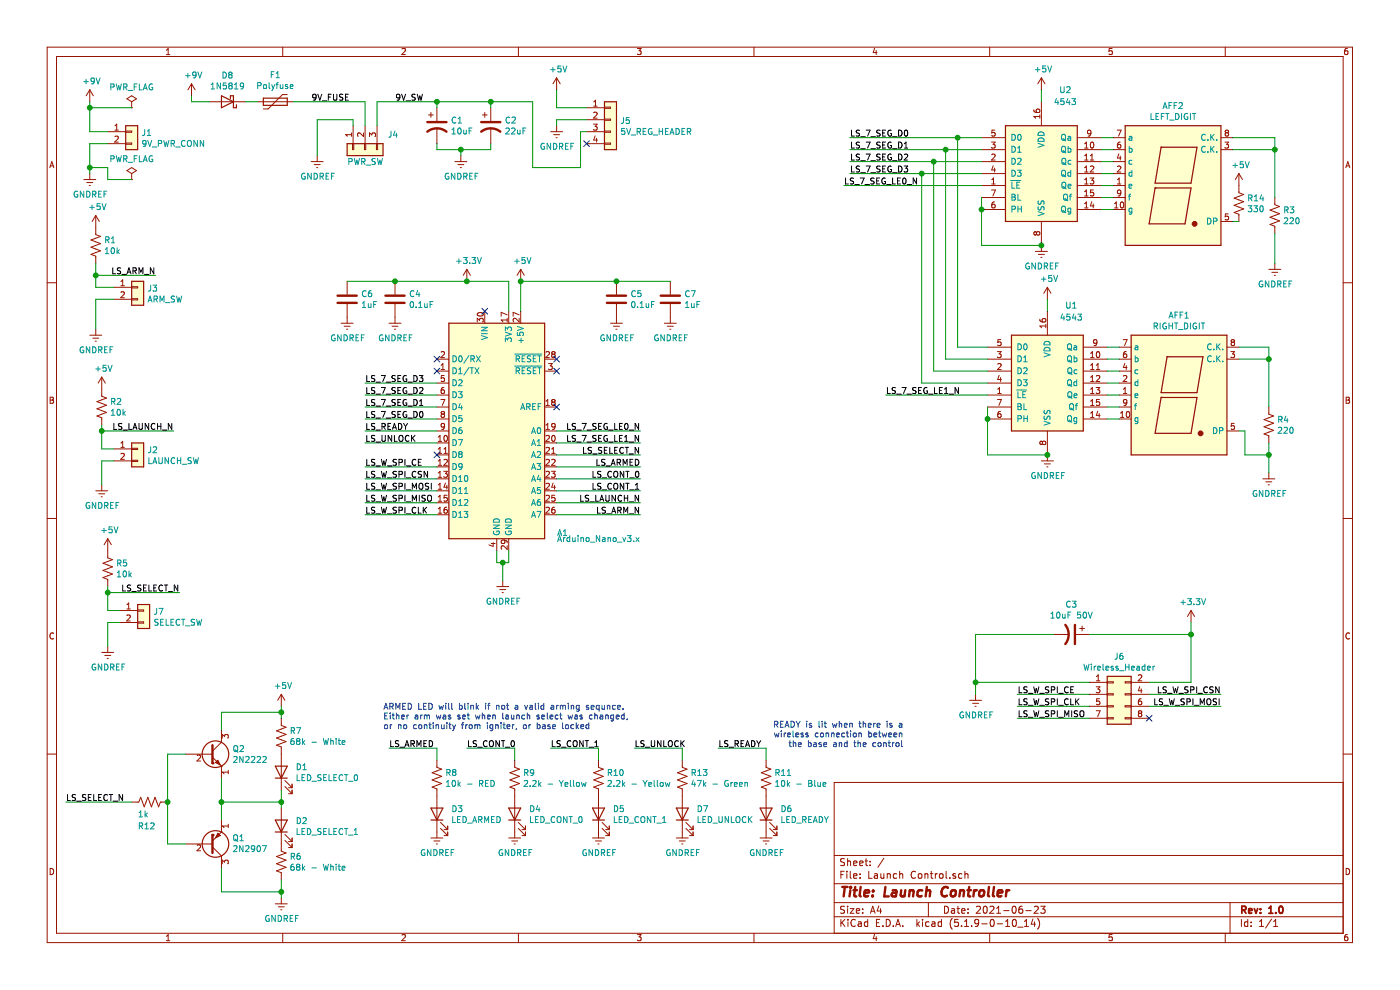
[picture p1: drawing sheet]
<svg xmlns="http://www.w3.org/2000/svg" width="297mm" height="210mm" viewBox="0 0 297 210" stroke-linecap="round" stroke-linejoin="round" font-family="sans-serif">
<path d="M0 0h296.9v210h-296.9z" fill-rule="evenodd" fill="#fff" stroke="#fff" stroke-width=".21"/>
<g fill="none" stroke="#981200" stroke-width=".21">
<path d="M10 10h276.9v189.9h-276.9zM12 12h272.9v186h-272.9zM19 19l-.7 1.3M19 19v2.6M19 19l.8 1.3M35.3 11.6h.7M35.3 10.6l.4-.3v1.3M40.6 17.8l-.7 1.2M40.6 17.8v2.5M40.6 17.8l.8 1.2M60 10v2M85.3 10.4l.5-.1 .2 .3-.8 1h.8"/>
<path d="M110 10v2M118.1 16.5l-.8 1.3M118.1 16.5v2.5M118.1 16.5l.7 1.3M135.2 10.3h.8l-.4 .5 .4 .1v.6l-.2 .1-.6-.1M160 10v2M185.6 10.2l-.4 .9h.9M185.9 10.7v.9M210 10v2M235.9 10.3h-.6l-.1 .6 .7-.1v.7l-.1 .1-.6-.1M259.9 10v2M285.9 10.3h-.4l-.2 .3-.1 .7 .3 .3 .4-.1v-.7h-.4l-.3 .2"/>
<path d="M10.6 35.6l.4-1.3 .4 1.3M10.7 35.2h.6M17.8 38.1h2.5M18.4 38.7h1.3M18.9 39.4h.3M19 36.8v1.3M22.9 27.9h3.8M22.9 30.5h3.8M24.4 29l.5-.1 .2 .3-.8 .9h.8M24.4 27.6h.7M24.4 26.7l.4-.4v1.3M26.7 30.3h1.2v.3h-1.2z"/>
<path d="M26.7 27.8h1.2v.3h-1.2zM26.9 36.2l1-.6 1 .6-1 .6zM26.9 20.9l1-.6 1 .6-1 .7zM27.9 38.1h.1M27.9 22.9h.1M27.9 21.6v1.3M27.9 36.8v1.3M44.4 21.6h7.7M54.6 21.6h7.6M60.9 20.1h-1l-3 3h-1M66 34.3h2.6M66.7 34.9h1.2"/>
<path d="M67.2 35.6h.2M67.3 33v1.3M74.6 28.2v.7M74.6 28.6h-1.3l.4 .3M74.8 30.5h.2v1.2h-.2zM74.9 26.7v3.8M77.1 28.2v.8l-.9-.8-.3 .2 .1 .5M77.3 30.5h.3v1.2h-.3zM77.5 26.7v3.8M78.4 29v-.8l.5 .4 .1-.3 .4-.1 .3 .2-.2 .6M79.9 30.5h.2v1.2h-.2zM80 26.7v3.8"/>
<path d="M90.9 24.4h1M91.4 23.9v1M92.7 22.9v2.7M92.7 27.2v3.3M96.5 34.3h2.5M97.1 34.9h1.3M97.6 35.6h.3M97.8 33v1.3M102.3 24.4h1.1M102.8 23.9v1M104.1 22.9v2.7M104.1 27.2v3.3"/>
<path d="M116.8 27.9h2.5M117.4 28.6h1.3M118 29.2h.2M118.1 26.7v1.2M124.4 27.9h3.8M124.4 30.5h3.8M124.4 22.9h3.8M124.4 25.4h3.8M125.9 26.3h.8l-.4 .5 .3 .1 .1 .5-.3 .2-.5-.1M126 22.5h.7M126 21.6l.3-.3v1.2M126 23.9l.4-.1 .3 .3-.8 1h.8"/>
<path d="M126.3 28.8l-.3 .9h.7M126.6 29.3v.8M128.2 30.3h1.3v.3h-1.3zM128.2 27.8h1.3v.3h-1.3zM128.2 22.7h1.3v.3h-1.3zM128.2 25.3h1.3v.2h-1.3zM236.2 39.4h2.5M236.2 36.8h2.5M236.2 31.7h2.5M236.2 34.3h2.5M236.2 29.2h2.5M237 27.6h.8l-.5 1.3"/>
<path d="M237 35.3l.5-.1 .3 .4-.8 .9h.8M237 39h.8M237 38.1l.4-.3v1.2M237.4 32.6l-.4 .9h.8M237.7 33.1v.9M237.7 30.1h-.3a.79 .79 0 0 0-.1 1.3h.4l.1-.5-.3-.3h-.2l-.3 .3M259 31.7h2.6M259 29.2h2.6M259.9 30.1h.7l-.4 .5 .4 .2v.4l-.2 .2-.5-.1M260.2 28.2l-.3-.3 .3-.3h.2l.2 .3-.2 .3M260.2 28.2l-.3 .2v.2l.3 .3 .3-.1 .1-.2v-.2l-.2-.2M260.2 28.2h.2"/>
<path d="M262.8 39.4v1.5l1 .4-2 .7 2 .8-2 .7 2 .8-2 .8 1 .4v1.5M285.5 35.6l.4-1.3 .5 1.3M285.6 35.2h.6M10 60h2M73.6 59.7v2.8M142.2 59.7v2.8M236.2 44.4h2.5M236.2 41.9h2.5M236.4 44.1h.8M236.4 43.2l.4-.4v1.3M237.8 40.9l-.3 .2-.3-.1-.2-.1 .1-.5 .4-.1 .3 .3-.2 .8-.4 .2M237.8 43l.2-.2a.67 .67 0 0 1 .4 .7 .67 .67 0 0 1-.4 .6l-.3-.5z"/>
<path d="M259 47h2.6M260.6 45.4h-.6l-.1 .6 .5-.1 .2 .2v.3l-.2 .2-.5-.1M284.9 60h2M72.4 68.6h2.5M73 69.2h1.3M73.5 69.8h.3M73.6 64.5v4.1M92.7 76.2h2.5M92.7 78.7h2.5M93.6 74.7l.5-.1 .2 .3-.8 1h.8M93.6 78.4h.7M93.6 77.5l.4-.4v1.3"/>
<path d="M94.2 79.7h-.5l-.1 .6 .5-.2 .2 .3v.3l-.2 .2-.5-.1M101.2 68.3v-.8l.5 .5 .2-.4h.5l.1 .2-.1 .5M101.4 66.4a.61 .61 0 0 1 .7-.2 .61 .61 0 0 1 .4 .7 .76 .76 0 0 1-1.3-.3zM102.8 66v2.6M107.6 67.5v.8M107.6 67.9h-1.3l.4 .4M107.6 66.8l-1.3-.5v.8M107.9 66v2.6M110.1 67.5v.8l-.9-.8-.3 .3 .1 .5M110.1 66.8l-1.2-.5v.8M110.5 66v2.6M115.5 76.2h2.6"/>
<path d="M115.5 78.7h2.6M115.8 74.7l.5-.1 .3 .3-.8 1h.8M116.4 77.1h.8l-.5 .5 .4 .1 .1 .5-.3 .2-.5-.1M117.3 75.1l-.3 .3 .1 .3 .2 .2 .3-.1 .2-.2v-.2l-.3-.3M117.3 75.1l-.3-.2 .3-.3h.2l.3 .2-.3 .3M117.3 75.1h.2M140.9 68.6h2.6M141.6 69.2h1.2M142.1 69.8h.2M142.2 64.5v4.1M209.5 76.2h5.1M209.5 78.7h5.1"/>
<path d="M209.5 73.6h5.1M211.6 74.6h.8l-.4 .5 .3 .1 .1 .4-.3 .3-.5-.2M211.7 77.2l.4-.1 .3 .4-.8 .9h.8M212 79.6l-.3 .9h.7M212.3 72h-.6v.7l.4-.2 .3 .3v.3l-.3 .2-.4-.1M220.6 67.7l.1 .4 .5 .2h.5l.1-.6-.2-.1-.4 .1-.1 .4 .2 .2M221.9 68.8v.7M221.9 69.1h-1.3l.3 .4M222.2 66v5.1M229.8 76.2h5.1M229.8 78.7h5.1M229.8 73.6h5.1"/>
<path d="M231.4 75.9h.7M231.4 74.9l.3-.3v1.3M231.4 77.5l.3-.4v1.3M231.4 78.4h.7M232.6 79.8l.5-.1 .2 .3-.8 .9h.8M232.6 78.4h.7M232.6 77.5l.3-.4v1.3M232.7 74.7l.2-.1a.67 .67 0 0 1 .4 .6 .67 .67 0 0 1-.4 .7l-.3-.5zM232.7 72.6l-.2 .2h-.4l-.1-.2v-.4l.5-.2 .2 .3-.2 .9-.4 .1M237.4 76.2h2.6M237.4 78.7h2.6M237.4 73.6h2.6"/>
<path d="M238.3 72h.8l-.5 1.3M238.3 79.8l.5-.1 .3 .3-.8 .9h.8M238.6 77.1l-.3 .9h.8M238.9 74.6h-.2a.79 .79 0 0 0-.1 1.3l.3-.1 .2-.5-.3-.2h-.2l-.3 .2M238.9 77.6v.8M260.3 76.2h2.5M260.3 73.6h2.5M261.1 74.6h.8l-.4 .5 .3 .1 .1 .4-.2 .3-.6-.2M261.4 72.6l-.2-.3 .2-.3h.3l.2 .3-.2 .3M261.4 72.6l-.2 .2v.3l.2 .2h.4l.1-.2v-.3l-.2-.2M261.4 72.6h.3M10.6 84.3h.5l.2 .2-.2 .4 .3 .2-.3 .5h-.5z"/>
<path d="M10.6 84.9h.5M92.7 83.8h2.5M92.7 81.3h2.5M92.7 88.9h2.5M92.7 86.3h2.5M92.7 91.4h2.5M92.7 94h2.5M92.7 96.5h2.5M92.7 99h2.5M93 95.3l.3-.4v1.3M93 93.6h.7M93 92.7l.3-.3v1.2"/>
<path d="M93 97.8l.3-.4v1.3M93 96.2h.7M93 98.7h.7M93.5 84.7h.9l-.6 1.3M93.8 87.8l-.2 .3v.2l.2 .2h.4l.1-.2v-.2l-.2-.3M93.8 87.8l-.2-.2 .2-.3h.3l.2 .2-.2 .3M93.8 87.8h.3M94.1 100h.8l-.4 .5 .3 .1 .1 .4-.2 .2-.6-.1M94.2 82.2h-.2a.79 .79 0 0 0-.2 1.3l.4-.1 .1-.5-.2-.2h-.3l-.2 .2M94.2 97.6l.5-.2 .2 .4-.8 .9h.8M94.2 96.2h.7M94.2 95.3l.3-.4v1.3"/>
<path d="M94.3 90.4l-.2 .2h-.4l-.1-.2 .1-.5 .4-.1 .2 .3-.2 .9-.4 .1M94.3 92.5l.2-.1a.67 .67 0 0 1 .4 .6 .67 .67 0 0 1-.4 .6l-.3-.5zM115.5 86.3h2.6M115.5 91.4h2.6M115.5 94h2.6M115.5 96.5h2.6M115.5 99h2.6M115.8 86h.8M115.8 91.1h.8M115.8 92.5l.5-.1 .3 .3-.8 .9h.8M115.8 95l.5-.1 .3 .4-.8 .9h.8M115.8 97.6l.5-.2 .3 .4-.8 .9h.8"/>
<path d="M115.8 85.1l.4-.4v1.3M115.8 90.2l.4-.4v1.3M117 100h.8l-.5 .5 .4 .1 .1 .4-.3 .2-.5-.1M117 96.2h.8M117 97.6l.5-.2 .3 .4-.8 .9h.8M117 95.3l.4-.4v1.3M117.2 92.5l.1-.1a.67 .67 0 0 1 .5 .6 .67 .67 0 0 1-.5 .6l-.3-.5zM117.3 85.3l-.3 .2 .1 .4 .2 .1h.3l.2-.2v-.3l-.3-.2M117.3 85.3l-.3-.3 .3-.3h.2l.3 .3-.3 .3M117.3 85.3h.2M117.8 90.4l-.3 .2h-.3l-.1-.7 .4-.1 .3 .3-.1 .7-.2 .2-.3 .1M209.5 83.8h5.1"/>
<path d="M209.5 81.3h5.1M209.5 88.9h5.1M209.5 86.3h5.1M211.6 84.7h.8l-.5 1.3M211.7 83.5h.7M211.7 82.6l.3-.4v1.3M212.3 87.3h-.3a.79 .79 0 0 0-.1 1.2h.4l.1-.5-.3-.2h-.2l-.2 .2M212.3 80.1v.8M221.2 93.8l.2-.2h.2l.3 .2-.1 .4-.2 .1h-.2l-.2-.2M221.2 93.8l-.3-.2-.3 .2v.3l.2 .2 .4-.2M221.2 93.8v.3M222.2 91.4v5.1"/>
<path d="M229.8 83.8h5.1M229.8 81.3h5.1M229.8 88.9h5.1M229.8 86.3h5.1M231.4 83.5h.7M231.4 80l.3-.3v1.2M231.4 82.6l.3-.4v1.3M231.4 85.1l.3-.4v1.3M231.4 87.6l.3-.3v1.2M231.4 80.9h.7M231.4 88.5h.7M231.4 86h.7"/>
<path d="M232.5 82.2h.8l-.4 .5 .3 .1 .1 .4-.2 .3-.6-.2M232.9 87.2l-.3 .9h.8M233.2 87.7v.8M233.2 84.7h-.6v.6l.5-.1 .2 .3v.3l-.2 .2-.5-.1M237.4 83.8h2.6M237.4 81.3h2.6M237.4 88.9h2.6M237.4 86.3h2.6M237.7 88.5h.7M237.7 87.6l.4-.3v1.2M238.3 83.5h.8M238.3 82.6l.4-.4v1.3"/>
<path d="M239.1 85.3l-.3 .2h-.4l-.1-.2 .1-.4 .4-.2 .3 .3-.2 .9-.5 .1M239.1 87.4l.1-.1a.67 .67 0 0 1 .5 .6 .67 .67 0 0 1-.5 .6l-.3-.4zM260.3 91.4h2.5M261.8 89.8h-.6v.6l.5-.1 .2 .3v.3l-.2 .2-.5-.1M285.6 84.3h.4l.3 .2-.3 .4 .3 .2-.2 .5h-.5zM285.6 84.9h.4M10 110h2M92.7 101.6h2.5M92.7 104.1h2.5M92.7 106.7h2.5M92.7 109.2h2.5M93 100.3l.3-.3v1.2"/>
<path d="M93 102.9l.3-.4v1.3M93 105.4l.3-.3v1.2M93 107.9l.3-.3v1.3M93 101.2h.7M93 103.8h.7M93 106.3h.7M93 108.9h.7M94.5 102.5l-.3 .9h.8M94.8 107.6l-.4 .1-.2 .5v.5l.6 .1 .1-.2-.1-.4-.4-.1-.2 .2M94.8 102.9v.9M94.8 105.1h-.6v.6l.5-.2 .2 .3v.3l-.2 .2-.5-.1M104.2 115.3h.9"/>
<path d="M104.6 115.1v.8l-.9-.3M105.4 114.3v2.5M106.9 114.6l.2 .2v.4h-.7l-.1-.4 .3-.2h.7l.2 .2 .1 .4M107.6 115.8v.8l-.9-.8-.4 .2 .1 .5M107.9 114.3v2.5M115.5 101.6h2.6M115.5 104.1h2.6M115.5 106.7h2.6M115.5 109.2h2.6M115.8 100.1l.5-.1 .3 .3-.8 .9h.8M115.8 102.6l.5-.1 .3 .4-.8 .9h.8M115.8 105.2l.5-.1 .3 .3-.8 .9h.8"/>
<path d="M115.8 107.7l.5-.1 .3 .3-.8 1h.8M117.3 102.5l-.3 .9h.8M117.6 107.6l-.4 .1-.2 .5 .1 .5 .5 .1 .2-.2-.2-.4-.3-.1-.3 .2M117.6 102.9v.9M117.7 105.1h-.6l-.1 .6 .5-.2 .3 .3v.3l-.3 .2-.5-.1M284.9 110h2M11.4 134.4a.58 .58 0 0 0-.8 .5 .58 .58 0 0 0 .8 .5M286.3 134.4a.58 .58 0 0 0-.8 .5 .58 .58 0 0 0 .8 .5M10 160h2M47 157.4l-1.9 1.9M59.7 152.4v1.5l1 .4-2 .7 2 .8-2 .8 2 .7-2 .8 1 .4v1.5M59.7 147.3l-.8 1.3"/>
<path d="M59.7 147.3v2.5M59.7 147.3l.7 1.3M284.9 160h2M27.9 170.1h1.6l.3-1 .8 2.1 .8-2.1 .7 2.1 .8-2.1 .7 2.1 .4-1.1h1.6M45.1 160.6l1.9 1.9M47 162.5h.1M59.7 179v1.5l1 .4-2 .8 2 .8-2 .7 2 .8-2 .7 1 .4v1.5M143.5 177.8h2.5M144.1 178.4h1.3M144.6 179h.3M144.7 161.2v1.6l1.1 .4-2.1 .7 2.1 .8-2.1 .7 2.1 .8-2.1 .8 1 .3v10.5M145.5 175.7l1.5 1.5"/>
<path d="M145.5 174.5l1.5 1.5M146.3 177.2h.7M146.3 176h.7M147 175.2v.8M147 176.5v.7M284.9 166h-107.9v32M10.6 184.2a.65 .65 0 0 1 .8 .7 .65 .65 0 0 1-.8 .6zM35.3 198.6l.4-.4v1.3M35.3 199.5h.7M60 198v1.9M85.3 198.3l.5-.1 .2 .4-.8 .9h.8M110 198v1.9"/>
<path d="M135.2 198.2h.8l-.4 .5 .4 .2v.5l-.2 .1-.6-.1M160 198v1.9M177 194.5h107.9M177 191.5h107.9M177 187.5h107.9M177 181.5h107.9M178.4 185.5h.5M178.4 195v1.5M178.6 195.7l.6 .8M179.1 184.8h-.7v1.5M179.2 192.3l-.6-.1-.3 .3 .1 .4 .7 .3v.4l-.2 .1h-.6M179.2 182.2l-.6-.1-.3 .3 .1 .4 .7 .3v.4l-.2 .1-.6-.1"/>
<path d="M179.2 195l-.8 .9M179.7 184.8v.2M179.7 185.3v1M179.8 182.1v1.5M179.8 192.2v.2M179.8 192.7v1M179.8 182.8l.2-.2 .4 .1v.9M179.9 195v.2M179.9 195.5v1M180.4 192.7h.8l-.8 1h.8M180.4 184.8v1.3l.2 .2M181.1 185.8l.7-.1-.1-.3-.4-.1-.2 .2 .1 .7h.5"/>
<path d="M181.1 183.1l.7-.1-.1-.3-.4-.1-.2 .2 .1 .7h.5M181.4 195.2a.59 .59 0 0 0-.7 0 .59 .59 0 0 0-.2 .7 .56 .56 0 0 0 .3 .5 .56 .56 0 0 0 .6 0M181.7 193.2l.7-.1-.1-.3-.4-.1-.2 .2v.8h.6M182.1 195.6h.6v.9M182.4 183.1l.7-.1-.1-.3-.4-.1-.2 .2 .1 .7h.5M182.5 186.2v.1M182.5 185.4v.1M182.7 195.9l-.5 .1-.2 .2 .2 .3 .5-.1M183 192.8v.1M183 193.6v.1M183.5 182.6h.6M183.7 182.1v1.3l.4 .2"/>
<path d="M184.1 195.6l-.5-.1-.2 .3v.6l.2 .1 .5-.1M184.1 195v1.5M184.3 184.8v1.5h.7M184.6 183.5v.1M184.6 182.7v.1M184.7 193.7l.4-1.5 .6 1.5M184.8 193.3h.7M185.5 185.4h.6l.1 .9M185.6 198.2l-.4 .9h.9M185.9 198.7v.8M185.9 195.7h.5M186.2 185.7l-.5 .1-.3 .2 .3 .3 .5-.1"/>
<path d="M186.4 192.2l-.3 1h.9M186.6 195h-.7v1.5h.7M186.8 192.7v1M186.9 185.3v.9l.4 .1 .2-.1M187.3 196.4v.1M187.5 185.3v1M187.5 182l-1.3 2M188 195a.76 .76 0 0 1 .9 .8 .76 .76 0 0 1-.9 .7zM188.2 185.4l.2-.1 .4 .1 .1 .9M188.2 185.3v1M189.5 196.4v.1M190 196.5l.5-1.5 .5 1.5"/>
<path d="M190.1 196.1h.8M190.2 185.4l-.4-.1-.3 .3 .1 .6h.6M190.9 185.4l.2-.1 .3 .1 .1 .9M190.9 184.8v1.5M191.5 196.4v.1M194.2 185a.59 .59 0 0 0-.7 0 .59 .59 0 0 0-.2 .7 .56 .56 0 0 0 .3 .5 .56 .56 0 0 0 .6 0M194.5 195v1.5M194.6 196l.5 .5M194.9 185.4l.4-.1 .3 .3v.4l-.3 .3-.4-.1-.1-.2zM195.1 195.5l-.6 .6M195.7 195v.2M195.7 195.5v1"/>
<path d="M196.2 185.4l.2-.1 .4 .1 .1 .9M196.2 185.3v1M197 191.5v3M197.1 195.6l-.5-.1-.2 .3v.6l.2 .1 .5-.1M197.4 185.3h.5M197.6 184.8v1.3l.3 .2M197.7 195.6h.6v.9M198.3 195.9l-.7 .3 .3 .3 .4-.1M198.4 185.3v1M198.9 185.3l-.5 .3M199.4 185.4l.2-.1 .4 .1v.8l-.2 .1-.4-.1zM199.7 195.6l-.4-.1-.3 .3 .1 .6 .2 .1 .4-.1"/>
<path d="M199.7 195v1.5M200.4 192.2a.75 .75 0 0 1 .8 .8 .75 .75 0 0 1-.8 .7zM200.7 184.8v1.3l.2 .2M201.5 186.2v.1M201.9 192.8h.5l.1 .9M202 194.8a1.71 1.71 0 0 0 0 2.3M202.5 193.1l-.5 .1-.2 .2 .2 .3h.5M202.7 185.4l-.3-.1-.3 .2 .1 .3 .5 .1v.3h-.6M203 192.7h.6M203.2 192.2v1.3l.4 .2M203.3 195h-.7l-.1 .7h.7l.2 .2-.1 .5-.2 .1-.6-.1M204 196.4v.1"/>
<path d="M204 193.2l.7-.1-.1-.3-.4-.1-.2 .2 .1 .8h.5M204.1 185.4l-.5-.1-.2 .3v.6l.2 .1 .5-.1M204.6 196.5h.9M204.6 195.5l.5-.5v1.5M204.7 184.8v1.5M204.7 185.4l.2-.1 .4 .1 .1 .9M205.4 193.6v.1M205.4 192.8v.1M206.1 196.4v.1M207.1 192.4l.6-.2 .3 .5-.9 1h.9M207.6 195.7l-.3 .3-.4-.1-.1-.2 .1-.6 .4-.1 .3 .3v.9l-.4 .3h-.3M208.3 196h1.1"/>
<path d="M208.7 192.4l.4-.2a.86 .86 0 0 1-.2 1.5l-.2-.1-.1-.4zM210 198v1.9M210 192.4l.6-.2 .3 .5-1 1h1M210.3 195.1l.1-.1a.8 .8 0 0 1 .5 .8 .8 .8 0 0 1-.5 .7 1 1 0 0 1-.1-1.4zM211.4 193.7h.9M211.4 192.7l.5-.5v1.5M211.6 196h1.1M212.9 193.2h1.2M213.3 196.5h.9M213.3 195.5l.5-.5v1.5M214.9 192.4l.2-.2a.8 .8 0 0 1 .5 .8 .8 .8 0 0 1-.5 .7l-.4-.5zM214.9 195.2l.2-.2a.8 .8 0 0 1 .5 .8 .8 .8 0 0 1-.5 .7l-.3-.5z"/>
<path d="M215.9 196.7h1.1M216.9 192.2l-.5 .1a.96 .96 0 0 0 0 1.4l.5-.1 .1-.5-.3-.3-.4 .1-.2 .2M217.3 196.5h.9M217.3 195.5l.4-.5v1.5M217.6 193.2h1.2M219.1 194.9l-.3 1.1h.9M219.4 192.4l.6-.2 .2 .2 .1 .3-1 1h1M219.5 195.5v1M220.1 194.8a1.71 1.71 0 0 1 0 2.3M220.8 192.2h.9l-.5 .6 .4 .1v.7l-.2 .1-.6-.1M235.9 198.2h-.6l-.1 .7 .7-.1v.6l-.1 .1-.6-.1M259.9 198v1.9"/>
<path d="M260.9 191.5v6.5M263.4 195v1.5M264.7 195.6l-.4-.1-.3 .3 .1 .6h.6M264.7 195v1.5M265.4 196.4v.1M265.4 195.6v.1M267.2 196.5h.9M267.2 195.5l.4-.5v1.5M269.8 194.9l-1.3 2M270.2 196.5h.9M270.2 195.5l.4-.5v1.5M285.6 184.2a.65 .65 0 0 1 .7 .7 .65 .65 0 0 1-.7 .6z"/>
<path d="M285.9 198.2l-.4 .1-.2 .3-.1 .7 .3 .2 .4-.1v-.6l-.4-.1-.3 .3"/>
</g>
<path d="M263.5 193l.7-.1 .1-.2-.1-.3-.2-.2h-.5v1.5M263.8 193l.5 .7M264.9 193.2l.7-.1-.1-.3-.4-.1-.2 .2 .1 .8h.5M266.1 192.7l.4 1 .3-1M267.4 193.6v.1M267.4 192.8v.1M269.2 193.7h.8M269.2 192.7l.4-.5v1.5M270.7 193.6v.1M271.5 192.4l.2-.2a.8 .8 0 0 1 .5 .8 .8 .8 0 0 1-.5 .7l-.4-.5z" fill="none" stroke="#981200" stroke-width=".38"/>
<g fill="none" stroke="#981200" stroke-width=".51">
<path d="M90.7 25.9h4M90.7 27.9a3.3 3.3 0 0 1 4 0M102.1 25.9h4M102.1 27.9a3.3 3.3 0 0 1 4 0M71.6 64.2h4.1M71.6 62.7h4.1M140.2 64.2h4M140.2 62.7h4M45.1 158.1v3.8M178.7 188.1h1.1M179.2 188.1l-.2 2M180.4 188.8l-.2 1.3"/>
<path d="M180.5 188.1l-.1 .2M180.5 188.1l.1 .1-.2 .1M181.1 188.8h.7M181.4 188.1l-.2 1.8 .1 .1 .4 .1M182.6 188.1l-.2 1.8 .2 .2M183.4 189.5l1-.2-.1-.4h-.8l-.2 1 .3 .2 .6-.1M185.1 190v.1M185.2 188.9l.1 .1-.1 .1M185.2 188.9v.2M187.8 188.1l-.2 2h.9M189.4 188.9h.7v1.2M190.2 189.3l-.7 .1a.4 .4 0 0 0-.3 .3 .4 .4 0 0 0 .2 .4l.7-.1"/>
<path d="M191.2 188.8l-.1 1.2 .5 .1 .3-.1M192.1 188.8l-.2 1.3M193 189l.3-.2 .5 .1-.1 1.2M193 188.8l-.2 1.3M195.7 188.9l-.6-.1-.4 .4v.8l.2 .1 .6-.1M196.5 189l.3-.2 .5 .1-.1 1.2M196.6 188.1l-.2 2M201.1 188.3a.88 .88 0 0 0-1 0 .88 .88 0 0 0-.4 1 .71 .71 0 0 0 .3 .8 .71 .71 0 0 0 .9-.1M201.9 189l.3-.2 .5 .2v.8l-.2 .2a.49 .49 0 0 1-.8-.2zM203.7 189l.3-.2 .4 .1v1.2M203.7 188.8l-.2 1.3M205.2 188.8h.8"/>
<path d="M205.6 188.1l-.2 1.8 .1 .1 .3 .1M206.7 188.8l-.2 1.3M207.2 188.8l-.3 .1-.3 .3M207.9 189l.3-.2 .5 .2v.8l-.2 .2a.49 .49 0 0 1-.8-.2zM209.8 188.1l-.2 1.8 .3 .2M210.9 188.1l-.3 1.8 .3 .2M211.7 189.5l.9-.2v-.4l-.6-.1-.3 .3v.9h.7M213.5 188.8l-.1 1.3M214.1 188.8l-.4 .1-.2 .3"/>
</g>
<g fill="#fffecd" stroke="#fffecd" stroke-width=".25">
<path d="M214.6 71.1h15.2v20.3h-15.2z" fill-rule="evenodd"/>
<path d="M240 71.1h20.3v25.4h-20.3z" fill-rule="evenodd"/>
<path d="M238.7 26.7h20.3v25.4h-20.3z" fill-rule="evenodd"/>
<path d="M95.2 68.6h20.3v45.7h-20.3z" fill-rule="evenodd"/>
<path d="M26.7 26.7h2.5v5h-2.5z" fill-rule="evenodd"/>
<path d="M73.6 30.5h7.7v2.5h-7.7z" fill-rule="evenodd"/>
<path d="M128.2 21.6h2.6v10.1h-2.6z" fill-rule="evenodd"/>
</g>
<g fill="none" stroke="#981200" stroke-width=".25">
<path d="M26.7 26.7h2.5v5h-2.5zM47 20.3l2.5 1.3-2.5 1.3zM48.9 20.9v-.6h.6v2.6h.7v-.7M55.9 20.8h5v1.5h-5zM73.6 30.5h7.7v2.5h-7.7zM128.2 21.6h2.6v10.1h-2.6zM238.7 26.7h20.3v25.4h-20.3zM245 39.9h.1M245 39.9h7.7l-1.3 7.6h-7.6zM246.3 31.2h.1M246.3 31.2h7.6l-1.2 7.7h-7.7zM95.2 68.6h20.3v45.7h-20.3z"/>
<path d="M214.6 71.1h15.2v20.3h-15.2zM240 71.1h20.3v25.4h-20.3zM247.6 75.7h.1M247.6 75.7h7.6l-1.3 7.6h-7.6zM246.3 84.3h.1M246.3 84.3h7.6l-1.2 7.6h-7.7zM143.5 173.9h2.5M143.5 171.4h2.5l-1.3 2.5z"/>
<circle cx="45.7" cy="160" r="2.82"/>
</g>
<g fill="none" stroke="#009596" stroke-width=".21">
<path d="M17.8 17.3h.9M18.3 16.8v1M20 17.1l-.2 .2h-.4l-.1-.6 .5-.2 .2 .3v.7l-.2 .3h-.4M20.4 16.5l.4 1.3 .4-1.3M23.5 18.5l.6-.1 .1-.5-.7-.1v1.3M24.7 17.8l.3 1.3 .2-.9 .2 .9 .3-1.3M26.2 18.5l.6-.1 .1-.5-.7-.1v1.3M26.5 18.5l.4 .6M27.2 19.2h1M28.5 18.4h.4M29.1 17.8h-.6v1.3M29.6 17.8v1.3h.6"/>
<path d="M30.4 19.1l.4-1.3 .4 1.3M30.5 18.7h.6M32.3 17.9a.59 .59 0 0 0-.7 .5 .59 .59 0 0 0 .7 .6l.1-.5h-.3M39.4 16h.9M39.8 15.6v.9M41.6 15.8l-.2 .2h-.4l-.1-.6 .5-.1 .2 .2-.1 .7-.1 .3h-.4M42 15.3l.4 1.2 .4-1.2M44.8 18.9h.7M44.8 18l.3-.4v1.3M46.8 17.6v1.3l-.7-1.3v1.3M47.3 15.3a.64 .64 0 0 1 .7 .6 .64 .64 0 0 1-.7 .7zM48 17.6h-.6l-.1 .6 .2-.1 .4 .1 .1 .5-.2 .2-.5-.2"/>
<path d="M48.8 15.8l-.3 .3v.2l.3 .3 .3-.1 .1-.2v-.2l-.2-.3M48.8 15.8l-.3-.2 .3-.3h.2l.2 .2-.2 .3M48.8 15.8h.2M48.8 18.2l-.3-.3 .3-.3 .4 .1v.3l-.2 .2M48.8 18.2l-.3 .2v.2l.3 .3 .3-.1 .2-.2-.1-.3-.2-.1M48.8 18.2h.2M49.7 18.9h.8M49.7 18l.4-.4v1.3M51.7 18.2l-.3 .2-.3-.1-.1-.6 .4-.1 .3 .3-.1 .7-.2 .2-.3 .1M54.7 18.2l.6-.1 .1-.1-.1-.4-.6-.1v1.3M56 18l.5 .1-.1 .6h-.5zM57.1 17.5v1.1l.2 .2"/>
<path d="M57.5 15.8h.5M57.6 18l.3 .8M57.9 18.8l-.3 .4M58.2 15.2h-.7v1.3M58.3 18l-.4 .8M58.5 18h.5M58.6 16.5h.7M58.6 15.6l.3-.4v1.3M59 17.5l-.3 .2v1.1M59.4 18l.1 .7h.5M60 18v.8M61 18h-.3l-.2 .1 .1 .2 .4 .1v.3h-.5"/>
<path d="M61.6 18.4l.6-.1-.1-.3h-.3l-.2 .1v.6h.5M116.8 14.8h1M117.3 14.3v1M119 14h-.6l-.1 .6 .2-.1 .4 .1 .1 .5-.2 .2-.5-.2M119.4 14l.4 1.3 .5-1.3M23.5 33.7l.6-.1 .1-.4-.7-.2v1.3M24.7 33l.3 1.3 .2-.9 .2 .9 .3-1.3M26.2 33.7l.6-.1 .1-.4-.7-.2v1.3M26.5 33.7l.4 .6M27.2 34.4h1M28.5 33.6h.4M29.1 33h-.6v1.3"/>
<path d="M29.6 33v1.3h.6M30.4 34.3l.4-1.3 .4 1.3M30.5 34h.6M30.7 27.5v.9l-.2 .3h-.3M31 30.3l-.2 .3-.4-.1-.1-.6 .5-.1 .2 .2-.1 .8-.1 .2-.4 .1M31.2 28.7h.8M31.2 27.8l.4-.3v1.2M31.3 29.8l.5 1.3 .4-1.3M32.3 33.1a.59 .59 0 0 0-.7 .6 .59 .59 0 0 0 .7 .6l.1-.5h-.3M32.3 31.2h1M33.6 30.4l.7-.1v-.4l-.7-.1v1.3M34.7 29.8l.3 1.3 .3-1 .2 1 .3-1.3"/>
<path d="M36.3 30.4l.7-.1v-.4l-.7-.1v1.3M36.6 30.4l.4 .7M37.3 31.2h.9M39.3 29.9a.56 .56 0 0 0-.8 .5 .56 .56 0 0 0 .8 .5M39.8 30l.2-.2a.45 .45 0 0 1 .6 .4l-.2 .8h-.5a.92 .92 0 0 1-.1-1zM41.9 29.8v1.3l-.8-1.3v1.3M43.2 29.8v1.3l-.7-1.3v1.3M64.7 36.8a.59 .59 0 0 0-.7 .6 .59 .59 0 0 0 .7 .6l.1-.5h-.3M66 36.7v1.3l-.7-1.3v1.3M66.6 36.7a.64 .64 0 0 1 .7 .7 .64 .64 0 0 1-.7 .6zM67.9 37.4l.7-.1v-.4l-.7-.2v1.3M68.2 37.4l.4 .6"/>
<path d="M69.2 37.4h.4M69.8 36.7h-.6v1.3h.6M70.3 37.4h.4M70.9 36.7h-.6v1.3M74 34.3l.7-.1v-.5l-.7-.1v1.3M75.2 33.6l.3 1.3 .2-.9 .3 .9 .3-1.3M76.7 34.3l.7-.1v-.5l-.7-.1v1.3M77 34.3l.5 .6M77.7 35h1M79.6 33.7l-.4-.1-.2 .1v.5l.5 .2 .1 .3-.2 .2-.5-.1M80.1 33.6l.2 1.3 .3-.9 .2 .9 .3-1.3M83 27.8v.9l-.2 .4h-.3"/>
<path d="M83.8 27.8l-.3 .9h.8M84.1 28.3v.8M95.1 36.8a.59 .59 0 0 0-.7 .6 .59 .59 0 0 0 .7 .6l.1-.5h-.2M95.9 28.4h.7M95.9 27.5l.4-.4v1.3M96.5 36.7v1.3l-.7-1.3v1.3M96.7 25a.56 .56 0 0 0-.8 .5 .56 .56 0 0 0 .8 .5M97.1 36.7a.64 .64 0 0 1 .7 .7 .64 .64 0 0 1-.7 .6zM97.2 25.2l.4-.4v1.3M97.2 26.1h.7M97.3 27.2l.1-.1a.67 .67 0 0 1 .5 .7 .67 .67 0 0 1-.5 .6 .83 .83 0 0 1-.1-1.2zM98.4 37.4l.6-.1v-.4l-.6-.2v1.3"/>
<path d="M98.4 27.6v.8l.5-.1M98.7 37.4l.4 .6M98.9 27.6v.8M99.5 27.8h.4M99.6 37.4h.5M100.1 27.1h-.6v1.3M100.2 36.7h-.6v1.3h.6M100.8 37.4h.4M101.4 36.7h-.6v1.3M107.3 27.3l.5-.2 .2 .4-.7 .9h.7M108.1 25a.56 .56 0 0 0-.8 .5 .56 .56 0 0 0 .8 .5M108.5 27.3l.5-.2 .3 .4-.8 .9h.8"/>
<path d="M108.6 25l.5-.2 .2 .4-.7 .9h.7M109.8 27.6l.1 .8 .4-.1M110.3 27.6v.8M110.9 27.8h.5M111.6 27.1h-.7v1.3M115.5 30.5a.59 .59 0 0 0-.8 .5 .59 .59 0 0 0 .8 .6v-.5h-.2M116.8 30.4v1.3l-.7-1.3v1.3M117.4 30.4a.64 .64 0 0 1 .7 .6 .64 .64 0 0 1-.7 .7zM118.7 31.1l.6-.1v-.5l-.6-.1v1.3M119 31.1l.4 .6M120 31h.4M120.5 30.4h-.5v1.3h.5"/>
<path d="M121.1 31h.4M121.7 30.4h-.6v1.3M132.3 24.9v1l-.2 .3h-.3M132.5 27.2h-.6l-.1 .7 .5-.2 .3 .3v.3l-.3 .2-.5-.1M132.9 27.2l.5 1.3 .4-1.3M133.5 24.9h-.6l-.1 .6 .5-.1 .2 .3v.3l-.2 .2-.5-.1M133.9 28.6h1M135.2 27.9h.6l.1-.2-.1-.3-.6-.2v1.3M135.5 27.9l.4 .6M136.4 27.9h.5M137 27.2h-.6v1.3h.6M138.3 27.3a.57 .57 0 0 0-.8 .6 .57 .57 0 0 0 .8 .5v-.4h-.2"/>
<path d="M138.6 28.6h.9M139.8 27.9h.8M139.8 27.2v1.3M140.6 27.2v1.3M141.2 27.9h.4M141.8 27.2h-.6v1.3h.6M142.1 28.5l.5-1.3 .4 1.3M142.3 28.2h.6M143.4 27.2a.64 .64 0 0 1 .7 .7 .64 .64 0 0 1-.7 .6zM144.7 27.9h.4M145.3 27.2h-.6v1.3h.6M145.8 27.9h.6l.1-.2v-.3l-.7-.2v1.3"/>
<path d="M146.1 27.9l.4 .6M239.5 39.5l.6-.1-.1-.3h-.3l-.2 .2 .1 .6h.4M239.6 29h.4l.1 .8M239.6 31.5h.3l.3 .2-.2 .5h-.4M239.6 31v1.3M240.1 29.2l-.6 .3 .1 .2h.5M240.1 34.1l-.3-.1-.3 .2 .1 .6h.5M240.1 36.6l-.3-.1-.3 .3 .1 .5h.5M240.1 36.1v1.3M244.2 24.1v1.2h.6M245.2 24.7h.4M245.8 24.1h-.6v1.2h.6"/>
<path d="M246.4 24.7h.4M246.7 23l.5-1.2 .4 1.2M246.9 22.7h.6M247 24.1h-.6v1.2M247.3 24.1h.7M247.6 24.1v1.2M248 22.4h.4M248.1 25.5h1M248.6 21.8h-.6v1.2M249.1 22.4h.4M249.4 24.1a.64 .64 0 0 1 .7 .6 .64 .64 0 0 1-.7 .6zM249.7 21.8h-.6v1.2"/>
<path d="M250.1 21.9l.5-.1 .2 .3-.8 .9h.8M250.7 24.1v1.2M251.9 24.1a.57 .57 0 0 0-.7 .6 .57 .57 0 0 0 .8 .5v-.4h-.2M252.5 24.1v1.2M252.9 24.1h.8M253.3 24.1v1.2M255.7 31.2a.56 .56 0 0 0-.8 .5 .56 .56 0 0 0 .8 .5M255.7 28.6a.56 .56 0 0 0-.8 .5 .56 .56 0 0 0 .8 .5M256.2 32.2v.1M256.2 29.6v.2M256.9 28.5v1.3M256.9 31v1.3"/>
<path d="M257 31.6l.6 .7M257 29.1l.6 .7M257.6 31l-.7 .8M257.6 28.5l-.7 .7M258.1 32.2v.1M258.1 29.6v.2M16.4 40.6a.59 .59 0 0 0-.7 .6 .59 .59 0 0 0 .7 .6l.1-.5h-.2M17.8 40.6v1.2l-.8-1.2v1.2M18.4 40.6a.64 .64 0 0 1 .7 .6 .64 .64 0 0 1-.7 .6zM19.7 41.2l.6-.1v-.4l-.6-.1v1.2M19.9 41.2l.5 .6M20.9 41.2h.4"/>
<path d="M21.5 40.6h-.6v1.2h.6M22.1 41.2h.4M22.7 40.6h-.6v1.2M239.4 41.6h.5M239.9 41.2l-.3 .2v1.1M240.1 44.2h-.3l-.3 .2 .1 .5h.5M240.1 44.2v1l-.2 .2h-.3M256.2 46.3a.64 .64 0 0 1 .7 .6 .64 .64 0 0 1-.7 .6zM257.4 46.9l.7-.1v-.4l-.7-.1v1.2M264.8 43.7h.8l-.4 .4 .3 .2v.5l-.2 .1-.5-.1M264.9 42h.6l.1-.5-.7-.2v1.3M265.2 42l.4 .6"/>
<path d="M266 43.7h.8l-.4 .4 .3 .2 .1 .4-.3 .2-.5-.1M266.1 41.7l.4-.4v1.3M266.1 42.6h.7M267.4 43.8l.2-.1a.69 .69 0 0 1 .4 .6 .69 .69 0 0 1-.4 .6l-.3-.5zM267.6 41.3l-.3 .9h.8M267.9 41.8v.8M71 71.1a.59 .59 0 0 0-.7 .6 .59 .59 0 0 0 .7 .5l.1-.4h-.3M72.4 71v1.3l-.8-1.3v1.3M73 71a.64 .64 0 0 1 .7 .7 .64 .64 0 0 1-.7 .6zM74.3 71.7l.6-.1v-.4l-.6-.2v1.3M74.5 71.7l.5 .6M75.5 71.6h.4"/>
<path d="M76.1 71h-.6v1.3h.6M76.7 71.6h.4M76.9 65.2h.7M76.9 64.3l.3-.3v1.2M77.3 71h-.6v1.3M77.7 61.8a.56 .56 0 0 0-.8 .5 .56 .56 0 0 0 .8 .5M78.1 64.4l.1 .8 .5-.1M78.7 64.4v.8M78.7 61.7h-.2a.79 .79 0 0 0-.1 1.2h.3l.2-.5-.3-.3h-.2l-.3 .3M79.3 64.6h.4M79.9 64h-.6v1.2M96.1 75.5a.64 .64 0 0 1 .7 .6 .64 .64 0 0 1-.7 .6z"/>
<path d="M96.1 78a.64 .64 0 0 1 .7 .6 .64 .64 0 0 1-.7 .7zM97.3 79.3h.7M97.3 78.4l.4-.4v1.3M97.4 75.6l.2-.1a.67 .67 0 0 1 .5 .6 .67 .67 0 0 1-.5 .6l-.3-.4zM99.5 78l-1.1 1.6M99.5 75.4l-1.1 1.6M99.7 78h.8M99.9 76.1l.7-.1v-.4l-.7-.1v1.2M100.1 78v1.3M100.2 76.1l.4 .6M100.8 78l.8 1.3M101.1 75.5l.8 1.2"/>
<path d="M101.6 78l-.8 1.3M101.9 75.5l-.8 1.2M102.1 71.2l1.3 .4-1.3 .4M102.1 70.8h1.3M102.1 69.4h1.3l-1.3 .8h1.3M107.2 70.2v-.8l.5 .4 .1-.4h.6l.1 .2-.1 .6M107.2 72.4v-.7l.5 .4 .1-.4 .6 .1v.6M107.2 70.5l1.3 .4-1.3 .4M109.2 75.1h5.8M109.2 77.7h5.8M109.5 76.1h.6l.1-.2v-.3l-.7-.1v1.2M109.5 78.7l.6-.1 .1-.2v-.3l-.7-.1v1.3"/>
<path d="M109.8 70.5v.6l.6 .1-.2-.2 .2-.5h.5l.1 .2-.1 .5M109.8 69.2l1.2 .5-1.2 .4M109.8 76.1l.4 .6M109.8 78.7l.4 .6M110.1 72.2h.9M110.5 71.7v1M110.8 76.1h.4M110.8 78.6h.4M111.4 75.5h-.6v1.2h.6M111.4 78h-.6v1.3h.6M112.6 75.5h-.5l-.2 .1v.4l.6 .2 .1 .3-.3 .2h-.4M112.6 78.1l-.5-.1-.2 .1v.4l.6 .2 .1 .3-.3 .3-.4-.1"/>
<path d="M113.1 76.1h.5M113.1 78.6h.5M113.7 75.5h-.6v1.2h.6M113.7 78h-.6v1.3h.6M114.1 75.5h.7M114.1 78h.7M114.4 75.5v1.2M114.4 78v1.3M139.6 71.1a.59 .59 0 0 0-.7 .6 .59 .59 0 0 0 .7 .5l.1-.4h-.3M140.9 71v1.3l-.7-1.3v1.3M141.5 71a.64 .64 0 0 1 .8 .7 .64 .64 0 0 1-.8 .6zM142.8 71.7l.7-.1v-.4l-.7-.2v1.3"/>
<path d="M143.1 71.7l.4 .6M144.1 71.6h.4M144.7 71h-.6v1.3h.6M145.2 71.6h.4M145.4 65.2h.8M145.4 64.3l.4-.3v1.2M145.8 71h-.6v1.3M146.2 61.8a.56 .56 0 0 0-.8 .5 .56 .56 0 0 0 .8 .5M146.6 61.7h.9l-.5 1.2M146.7 64.4l.1 .8 .5-.1M147.3 64.4v.8M147.8 64.6h.5"/>
<path d="M148.5 64h-.7v1.2M215.9 72.9a.64 .64 0 0 1 .8 .7 .64 .64 0 0 1-.8 .6zM215.9 75.5a.64 .64 0 0 1 .8 .6 .64 .64 0 0 1-.8 .6zM215.9 78a.64 .64 0 0 1 .8 .6 .64 .64 0 0 1-.8 .7zM217.2 76.7h.7M217.2 78.1l.4-.1 .3 .4-.8 .9h.8M217.2 75.8l.3-.3v1.2M217.3 73l.2-.1a.67 .67 0 0 1 .4 .7 .67 .67 0 0 1-.4 .6 .83 .83 0 0 1-.2-1.2zM221.5 74.8l1.3 .5-1.3 .4M221.7 73.8a.66 .66 0 0 1 .7-.1 .66 .66 0 0 1 .4 .7h-1.3zM221.7 72.5a.66 .66 0 0 1 .7 0 .66 .66 0 0 1 .4 .7h-1.3zM225.4 66.6l-.3 .9h.8"/>
<path d="M225.7 67.1v.8M226.3 64.1v1l.2 .3 .4-.1 .1-.2v-1M226.5 75.6l.3-.1a.45 .45 0 0 1 .5 .4l-.2 .8h-.4a.92 .92 0 0 1-.2-1.1zM226.5 73.1l.3-.2a.45 .45 0 0 1 .5 .5l-.2 .7h-.4a.92 .92 0 0 1-.2-1zM226.6 78.2l.2-.2a.44 .44 0 0 1 .6 .4l-.1 .7-.5 .2-.2-.2zM226.7 76.4l.4 .3M226.7 73.9l.4 .2M226.8 79l.6 .4M227 66.6h-.6l-.1 .6 .2-.1 .5 .1v.6l-.2 .1-.5-.1M227.1 76.7l.3 .2M227.1 74.1l.3 .2M227.6 65.4h.7"/>
<path d="M227.6 64.4l.3-.3v1.3M227.8 66.6l-.3 .9h.8M227.9 76l.3-.1 .3 .2-.2 .6h-.4M227.9 75.5v1.2M227.9 73.4h.4l.1 .8M228.1 67.1v.8M228.4 73.7l-.6 .2 .1 .2h.5M228.5 78.5l-.4-.1-.2 .3 .1 .5h.5M228.6 66.6h.8l-.4 .5 .4 .1v.6l-.2 .1-.6-.1M240.8 76l.4-.1 .2 .2-.1 .6h-.5M240.8 73.4h.5l.1 .8M240.8 75.5v1.2"/>
<path d="M241.4 73.7l-.6 .2v.2h.6M241.4 78.5l-.4-.1-.2 .3 .1 .5h.5M244.8 69.2l.7-.1v-.5l-.7-.1v1.3M245.1 69.2l.5 .6M246.1 68.5v1.3M247.4 68.6a.59 .59 0 0 0-.7 .6 .59 .59 0 0 0 .7 .5l.1-.5h-.3M248 67.5l.4-1.3 .5 1.3M248 68.5v1.3M248 69.1h.7M248.1 67.1h.6M248.7 68.5v1.3M249.1 68.5h.8"/>
<path d="M249.3 66.8h.4M249.5 68.5v1.3M249.9 66.2h-.6v1.3M250 69.9h1M250.4 66.8h.4M251 66.2h-.6v1.3M251.3 68.5a.64 .64 0 0 1 .7 .6 .64 .64 0 0 1-.7 .7zM251.4 67.5h.7M251.4 66.6l.4-.4v1.3M252.5 68.5v1.3M253.8 68.6a.57 .57 0 0 0-.7 .6 .57 .57 0 0 0 .8 .5v-.5h-.3M254.4 68.5v1.3"/>
<path d="M254.8 68.5h.8M255.2 68.5v1.3M257 75.6a.56 .56 0 0 0-.8 .5 .56 .56 0 0 0 .8 .5M257 73.1a.56 .56 0 0 0-.8 .5 .56 .56 0 0 0 .8 .5M257.5 76.6v.1M257.5 74.1v.1M258.1 72.9v1.3M258.1 75.5v1.2M258.3 76l.5 .7M258.3 73.5l.5 .7M258.8 75.5l-.7 .7M258.8 72.9l-.7 .8"/>
<path d="M259.4 76.6v.1M259.4 74.1v.1M96.1 83.1a.64 .64 0 0 1 .7 .6 .64 .64 0 0 1-.7 .7zM96.1 80.5a.64 .64 0 0 1 .7 .7 .64 .64 0 0 1-.7 .6zM96.1 88.2a.64 .64 0 0 1 .7 .6 .64 .64 0 0 1-.7 .6zM96.1 85.6a.64 .64 0 0 1 .7 .7 .64 .64 0 0 1-.7 .6zM96.1 90.7a.64 .64 0 0 1 .7 .6 .64 .64 0 0 1-.7 .7zM96.1 93.2a.64 .64 0 0 1 .7 .7 .64 .64 0 0 1-.7 .6zM96.1 95.8a.64 .64 0 0 1 .7 .6 .64 .64 0 0 1-.7 .7zM96.1 98.3a.64 .64 0 0 1 .7 .7 .64 .64 0 0 1-.7 .6zM97.3 83.1h.7l-.4 .5 .4 .1v.4l-.2 .3-.5-.2M97.3 93.2h.8l-.5 1.3"/>
<path d="M97.3 80.7l.5-.2 .2 .4-.7 .9h.7M97.6 96.3l-.3-.2 .3-.3h.2l.2 .2-.2 .3M97.6 96.3l-.3 .3 .1 .3 .2 .2 .3-.1 .1-.2v-.2l-.2-.3M97.6 96.3h.2M97.6 85.6l-.3 .9h.8M97.9 90.7l-.4 .1-.2 .5 .1 .5 .5 .1 .1-.2-.1-.4-.3-.1-.3 .2M97.9 86.1v.8M98 88.2h-.6l-.1 .6 .5-.2 .2 .3v.3l-.2 .2-.5-.1M98 98.9l-.2 .2h-.4v-.6l.4-.2 .2 .3v.7l-.2 .2-.4 .1M110.5 86.9l.4-1.3 .4 1.3M110.6 86.5h.6M111.7 86.3l.7-.1v-.4l-.7-.2v1.3"/>
<path d="M112 86.3l.5 .6M112.8 92l.4-1.3 .4 1.3M112.8 94.5l.4-1.3 .4 1.3M112.8 97.1l.4-1.3 .4 1.3M112.8 99.6l.4-1.3 .4 1.3M112.9 91.6h.6M112.9 94.2h.6M112.9 96.7h.6M112.9 99.2h.6M113 86.2h.4M113.6 85.6h-.6v1.3h.6M113.9 98.3h.8l-.4 .5 .4 .1v.6l-.3 .1-.5-.1"/>
<path d="M114 94.5h.7M114 95.9l.4-.1 .3 .3-.8 1h.8M114 93.6l.3-.4v1.3M114.1 90.8l.2-.1a.67 .67 0 0 1 .4 .6 .67 .67 0 0 1-.4 .7l-.3-.5zM114.2 86.2h.4M114.8 85.6h-.6v1.3M215.7 82.7h2.1M215.9 83.1v1.3h.7M215.9 80.5a.64 .64 0 0 1 .8 .7 .64 .64 0 0 1-.8 .6zM215.9 85.6h.5l.2 .3-.2 .3 .3 .3-.1 .3-.7 .1zM215.9 88.8l.7-.1v-.4l-.7-.1v1.2M215.9 86.2h.5"/>
<path d="M217 83.7h.4M217.1 80.5h.8l-.4 .5 .3 .2 .1 .4-.3 .2-.5-.1M217.2 85.6v1.3h.6M217.2 88.2v1.2M217.2 88.8h.8M217.6 83.1h-.6v1.3h.6M218 88.2v1.2M221.5 89.3l1.3 .5-1.3 .4M221.6 87l-.1 .5 .2 .3 .3-.1 .3-.6h.3l.2 .2-.1 .5M221.6 88.3l-.1 .5 .1 .1h.4l.2-.5 .3-.1 .3 .2-.1 .5M226.5 80.7l.3-.2a.45 .45 0 0 1 .5 .5l-.2 .8h-.4a.92 .92 0 0 1-.2-1.1zM226.5 88.3l.3-.1a.45 .45 0 0 1 .5 .4l-.2 .8h-.4a.92 .92 0 0 1-.2-1.1z"/>
<path d="M226.6 83.3l.2-.2a.44 .44 0 0 1 .6 .4l-.1 .7-.5 .2-.2-.2zM226.7 81.5l.4 .3M226.7 89.1l.4 .3M226.8 84.1l.6 .4M226.9 85.8l.3-.2a.44 .44 0 0 1 .5 .5v.6l-.5 .2-.3-.2zM227.1 81.8l.3 .1M227.1 89.4l.3 .2M227.1 86.6l.7 .4M227.9 83.9l.6-.1-.1-.2-.4-.1-.1 .2v.6h.5M228.1 86.1h.5M228.4 81h-.4l-.2 .2 .1 .6h.5M228.4 80.5v1.3"/>
<path d="M228.4 89.4l-.5-.1v-.7h.5v1l-.2 .3-.3-.1M228.6 85.6l-.3 .2v1.1M240.7 86.1h.4M240.8 83.9l.6-.1-.1-.2-.3-.1-.2 .2v.6h.5M241.1 85.6l-.3 .2v1.1M241.4 81h-.4l-.2 .2 .1 .6h.5M241.4 89.4l-.6-.1 .1-.7h.5v1l-.3 .3-.3-.1M241.4 80.5v1.3M257.4 90.7a.64 .64 0 0 1 .8 .6 .64 .64 0 0 1-.8 .7zM258.7 91.4l.7-.1v-.5l-.7-.1v1.3M96.1 100.9a.64 .64 0 0 1 .7 .6 .64 .64 0 0 1-.7 .6zM96.1 103.4a.64 .64 0 0 1 .7 .6 .64 .64 0 0 1-.7 .7z"/>
<path d="M96.1 105.9a.64 .64 0 0 1 .7 .7 .64 .64 0 0 1-.7 .6zM96.1 108.5a.64 .64 0 0 1 .7 .6 .64 .64 0 0 1-.7 .7zM97.3 101.2l.4-.3v1.2M97.3 103.8l.4-.4v1.3M97.3 106.3l.4-.4v1.3M97.3 108.8l.4-.3v1.3M97.3 102.1h.7M97.3 104.7h.7M97.3 107.2h.7M97.3 109.8h.7M98.5 108.5h.7l-.4 .5 .4 .1v.5l-.2 .2-.5-.2M98.5 106.1l.5-.2 .2 .4-.7 .9h.7"/>
<path d="M98.5 104.7h.7M98.5 103.8l.4-.4v1.3M98.6 101l.2-.1a.69 .69 0 0 1 .5 .6 .69 .69 0 0 1-.5 .6l-.3-.4zM104.7 111.4h1.2l-1.2 .7h1.2M104.7 112.7a.57 .57 0 0 0 .6 .7 .57 .57 0 0 0 .5-.8h-.4v.3M104.8 110.2a.67 .67 0 0 1 .8-.1 .67 .67 0 0 1 .3 .7h-1.2zM107.2 111.4h1.3l-1.3 .7h1.3M107.3 112.7a.57 .57 0 0 0 .6 .7 .57 .57 0 0 0 .5-.8h-.5v.3M107.4 110.2a.67 .67 0 0 1 .7-.1 .67 .67 0 0 1 .4 .7h-1.3zM112.8 102.1l.4-1.2 .4 1.2M112.8 104.7l.4-1.3 .4 1.3M112.8 107.2l.4-1.3 .4 1.3"/>
<path d="M112.8 109.8l.4-1.3 .4 1.3M112.9 101.8h.6M112.9 104.3h.6M112.9 106.9h.6M112.9 109.4h.6M113.9 108.5h.9l-.6 1.3M114.3 100.8l-.3 .9h.8M114.6 105.9h-.3a.79 .79 0 0 0-.1 1.3l.5-.1v-.5l-.5-.2-.2 .3M114.6 101.3v.8M114.7 103.4h-.7v.6l.2-.1 .5 .1v.5l-.3 .2-.4-.2M118.3 114.9l.4-1.3 .4 1.3M118.3 113.6l.4-1.3 .4 1.3"/>
<path d="M118.4 114.5h.6M118.4 113.3h.6M119.5 113.6h.7M119.5 112.7l.4-.4v1.3M119.6 114v.9M119.9 114l-.3 .3M120.9 114.1l-.4-.1-.2 .3 .1 .5h.5M120.9 113.6v1.3M121.5 114v.8h.5M122 114v.9M122.6 113.6v.1M122.6 114v.9"/>
<path d="M123.2 114.2l.5-.1 .1 .8M123.2 114v.9M124.5 114.1l.3-.1 .2 .3v.4l-.2 .2-.5-.2zM125.2 115h1M127.2 113.6v1.3l-.7-1.3v1.3M127.8 114.1h.5l.1 .8M128.4 114.3l-.6 .3v.2h.6M129 114.2l.5-.1v.8M129 114v.9M130.2 114.1l.5 .1-.1 .6-.3 .1-.2-.2zM131 115h.9M132.1 114l.3 .9 .3-.9"/>
<path d="M133.1 113.6h.8l-.5 .5 .4 .1v.6l-.2 .1-.5-.1M134.4 114.8v.1M134.9 114l.7 .9M135.6 114l-.7 .9M58.4 145.6h1M58.9 145.1v.9M60.6 144.8h-.6l-.1 .6 .2-.1h.4l.1 .6-.2 .1-.5-.1M61 144.8l.4 1.2 .5-1.2M61.8 155l.6-.1v-.4l-.6-.2v1.3M62.1 155l.4 .6M62.3 156.7h-.2a.79 .79 0 0 0-.2 1.2l.5-.1v-.5l-.5-.2-.2 .3M62.9 156.9v.1"/>
<path d="M62.9 156.9l.2-.2h.3l.2 .2M62.9 157l.2 .2M62.9 154.3h.9l-.6 1.3M63.1 157.2l-.2 .2v.3l.2 .2h.4l.1-.2v-.3l-.2-.2M63.1 157.2h.3M63.6 157l-.2 .2M63.6 156.9v.1M64.2 156.7v1.2M64.3 157.4l.4 .5M64.7 157.1l-.5 .5M66.2 157.4h.9M68.6 156.7l.3 1.2 .2-.9 .3 .9 .3-1.2"/>
<path d="M70.2 157.2l.4-.1 .1 .8M70.2 156.7v1.2M71.3 156.7v.1M71.3 157.1v.8M71.7 157.1h.5M71.9 156.7v1l.3 .2M72.6 157.5l.6-.1-.1-.3h-.3l-.2 .2v.6h.5M29.5 173.3h.7M29.5 172.4l.4-.4v1.3M29.6 175.2h.6v-.5l-.6-.1v1.2M29.9 175.2l.4 .6M30.8 174.9l.3-.3v1.2"/>
<path d="M30.8 175.8h.7M30.8 172v1.3M30.9 172.8l.4 .5M31.3 172.4l-.5 .5M32 174.7l.5-.1 .2 .3-.8 .9h.8M146.8 163.9l.6-.1 .1-.4-.7-.2v1.3M147.1 165.5l-.3 .9h.8M147.1 163.9l.4 .6M147.4 166v.8M147.9 165.5h.9l-.6 1.3M148 163.6l.4-.4v1.3M148 164.5h.8"/>
<path d="M148.1 173.2v1.3h.6M148.1 170.9a.64 .64 0 0 1 .7 .6 .64 .64 0 0 1-.7 .7zM149.1 173.8h.4M149.2 163.2h.8l-.5 .5 .4 .1 .1 .5-.3 .2-.5-.1M149.3 165.5v1.3M149.3 170.9h.8l-.5 1.3M149.4 166.3l.3 .5M149.7 173.2h-.6v1.3h.6M149.7 166l-.4 .5M150.3 173.2a.64 .64 0 0 1 .7 .6 .64 .64 0 0 1-.7 .7zM151.2 166.3h1M151.2 174.6h1"/>
<path d="M152.5 173.2v1.1l.2 .2h.3l.2-.2v-1.1M154.5 165.6a.57 .57 0 0 0-.8 .6 .57 .57 0 0 0 .8 .5v-.4h-.2M154.5 173.2v1.3l-.7-1.3v1.3M155.1 166v.8M155.2 173.2v1.3h.6M155.4 166l-.3 .2M155.8 166.4l.6-.1-.1-.3h-.3l-.2 .1v.7h.5M156.2 173.4l.2-.2a.45 .45 0 0 1 .6 .4l-.2 .8h-.5a.92 .92 0 0 1-.1-1zM156.9 166.4l.6-.1-.1-.3h-.3l-.2 .1v.7h.5M158 166.1l.5-.1 .1 .8M158 166v.8M158.3 173.3a.58 .58 0 0 0-.8 .5 .58 .58 0 0 0 .7 .6h.1"/>
<path d="M158.8 173.2v1.3M159 173.8l.5 .7M159.5 173.2l-.7 .7M61.8 181.7l.6-.1v-.5l-.6-.1v1.3M62.1 181.7l.4 .6M62.3 183.3h-.2a.79 .79 0 0 0-.2 1.3l.5-.1v-.6l-.5-.1-.2 .3M63.1 183.9l-.2-.3 .2-.3h.3l.2 .3-.2 .3M63.1 183.9l-.2 .2v.3l.2 .2 .4-.1 .1-.1v-.3l-.2-.2M63.1 183.9h.3M63.6 181h-.2a.79 .79 0 0 0-.2 1.3l.4-.1 .1-.5-.2-.2h-.3l-.2 .2M64.2 183.3v1.3M64.3 184.1l.4 .5"/>
<path d="M64.7 183.7l-.5 .5M66.2 184.1h.9M68.6 183.3l.3 1.3 .2-.9 .3 .9 .3-1.3M70.2 183.3v1.3M70.2 183.9l.4-.1 .1 .8M71.3 183.3v.1M71.3 183.7v.9M71.7 183.7h.5M71.9 183.3v1.1l.3 .2M72.6 184.2l.6-.1-.1-.3-.3-.1-.2 .2v.6h.5M142.1 180.3a.59 .59 0 0 0-.7 .6 .59 .59 0 0 0 .7 .5l.1-.4h-.3M143.5 180.2v1.3l-.8-1.3v1.3"/>
<path d="M144.1 180.2a.64 .64 0 0 1 .7 .7 .64 .64 0 0 1-.7 .6zM145.4 180.9l.6-.1v-.5l-.6-.1v1.3M145.6 180.9l.5 .6M146.6 180.8h.4M147.2 180.2h-.6v1.3h.6M147.8 180.8h.4M148.4 180.2h-.6v1.3"/>
</g>
<g fill="#981200" stroke="#981200" stroke-width=".21">
<circle cx="254.7" cy="91.9" r=".51"/>
<circle cx="253.4" cy="47.5" r=".51"/>
</g>
<circle cx="45.1" cy="161.9" r=".25" fill="#981200"/>
<path d="M46.2 161.2l.5 1.1-1-.5z" fill-rule="evenodd" fill="#981200" stroke="#981200" stroke-width=".21"/>
<path d="M39.4 160h5.7M47 154.9v2.5M47.2 156.6v-.8l.4 .4 .2-.3 .4-.1 .2 .2-.1 .6M41.8 160.3l.5-.1 .3 .3-.8 .9h.8M45.1 179.7l1.9 1.9M47 176.5h.1M47 162.5v2.6M47 176.5l-1.9 1.9M48.4 163.4v.7M48.4 163.8h-1.2l.3 .3" fill="none" stroke="#981200" stroke-width=".21"/>
<path d="M49.6 158.3l.3-.1a.44 .44 0 0 1 .5 .4v.6l-.5 .2-.3-.2zM49.8 159.1l.7 .4M50.9 158.3l.5-.1 .3 .3-.8 .9h.8M49.6 160.6l.5-.1 .2 .3-.8 .9h.8M51.6 160.5v1.2l-.7-1.2v1.2M52.1 160.6l.5-.1 .2 .3-.7 .9h.7M53.3 160.6l.5-.1 .3 .3-.8 .9h.8M54.5 160.6l.5-.1 .3 .3-.8 .9h.8M55.8 160.6l.4-.1 .3 .3-.8 .9h.8" fill="none" stroke="#009596" stroke-width=".21"/>
<circle cx="45.7" cy="179" r="2.82" fill="none" stroke="#981200" stroke-width=".25"/>
<path d="M45.1 177.1v3.8" fill="none" stroke="#981200" stroke-width=".51"/>
<circle cx="45.1" cy="177.1" r=".25" fill="#981200"/>
<path d="M46.2 176.7l.5 .5-1 .6z" fill-rule="evenodd" fill="#981200" stroke="#981200" stroke-width=".21"/>
<g fill="none" stroke="#981200" stroke-width=".21">
<path d="M220.9 16.5v2.5M220.9 16.5l-.7 1.3M220.9 16.5l.8 1.3M208.2 39.4h5.1M208.2 31.7h5.1M208.2 34.3h5.1M208.2 36.8h5.1M208.2 29.2h5.1M210.3 30.1h.8l-.4 .5 .3 .2 .1 .4-.2 .2-.6-.1M210.4 39h.7M210.4 38.1l.4-.3v1.2M210.4 32.8l.5-.1 .2 .3-.8 1h.8"/>
<path d="M210.7 35.2l-.3 .9h.8M211 35.7v.8M211 27.6h-.5l-.1 .6 .5-.1 .2 .2v.3l-.2 .3-.5-.2M219.3 23.3l.2 .4 .4 .2 .6-.1v-.5l-.1-.2-.5 .2-.1 .3 .3 .3M220.6 24.4v.7M220.6 24.7h-1.3l.4 .4M220.9 21.6v5.1M228.5 39.4h5.1M228.5 31.7h5.1M228.5 34.3h5.1M228.5 36.8h5.1M228.5 29.2h5.1"/>
<path d="M230.1 39h.7M230.1 31.4h.7M230.1 30.5l.4-.4v1.3M230.1 33l.4-.3v1.3M230.1 35.6l.4-.4v1.3M230.1 38.1l.4-.3v1.2M230.1 34h.7M230.1 36.5h.7M231.3 37.8h.7l-.4 .4 .4 .2v.4l-.2 .2-.5-.1M231.3 35.3l.5-.1 .2 .4-.7 .9h.7M231.3 34h.7M231.3 33l.4-.3v1.3"/>
<path d="M231.4 30.3l.2-.2a.67 .67 0 0 1 .5 .7 .67 .67 0 0 1-.5 .6l-.3-.5zM231.4 28.2l-.2 .2-.4-.1-.1-.1 .1-.5 .4-.1 .2 .3-.1 .8-.5 .2M262.8 36.8l-.7 1.3M262.8 36.8v2.6M262.8 36.8l.8 1.3M20.3 45.7v4.1l1 .4-2 .7 2 .8-2 .7 2 .8-2 .8 1 .3v1.6M20.3 45.7l-.7 1.3M20.3 45.7l.8 1.3M25.6 59.7l.4-.4v1.3M83.8 59.7v2.8M99 57.1l-.7 1.3M99 57.1v2.6"/>
<path d="M99 57.1l.8 1.3M110.5 57.1l-.8 1.3M110.5 57.1v2.6M110.5 57.1l.7 1.3M130.8 59.7v2.8M208.2 44.4h5.1M208.2 41.9h5.1M210.3 40.3h.9l-.6 1.3M211 42.8h-.2a.79 .79 0 0 0-.2 1.3h.4l.1-.5-.2-.3h-.3l-.2 .3M219.7 53.3h2.5M219.9 49.4l.2-.3h.3l.2 .3-.1 .3-.1 .2h-.3l-.2-.3M219.9 49.4l-.3-.3-.3 .3v.2l.3 .3 .3-.3"/>
<path d="M219.9 49.4v.2M220.3 54h1.3M220.8 54.6h.3M220.9 47v6.3M228.5 44.4h5.1M228.5 41.9h5.1M230.1 40.7l.4-.4v1.3M230.1 43.2l.4-.4v1.3M230.1 44.1h.7M230.1 41.6h.7M231.6 42.8l-.3 .9h.8M231.9 43.3v.8"/>
<path d="M232 40.3h-.6l-.1 .6 .5-.1 .2 .2v.3l-.2 .3-.5-.2M269.2 57.1h2.5M269.8 57.8h1.3M270.3 58.4h.3M270.4 41.9v1.5l1.1 .4-2.1 .8 2.1 .7-2.1 .8 2.1 .8-2.1 .7 1 .4v1.5M270.4 55.9v1.2M19 71.1h2.6M19.7 71.7h1.2M20.2 72.4h.2M20.3 69.8v1.3M21.6 80v4.1l1 .3-2 .8 2 .8-2 .7 2 .8-2 .7 1 .4v1.5M21.6 80l-.8 1.3"/>
<path d="M21.6 80l.7 1.3M24.1 60.9h3.8M24.1 63.5h3.8M25.6 60.6h.8M25.6 62l.5-.1 .3 .3-.8 1h.8M27.9 60.8h1.3v.3h-1.3zM27.9 63.4h1.3v.2h-1.3zM82.5 68.6h2.6M83.2 69.2h1.2M83.7 69.8h.2M83.8 64.5v4.1M129.5 68.6h2.5"/>
<path d="M130.1 69.2h1.3M130.6 69.8h.3M130.8 64.5v4.1M222.2 60.9l-.8 1.3M222.2 60.9v2.6M222.2 60.9l.8 1.3M24.1 95.2h3.8M24.1 97.8h3.8M25.6 94l.4-.4v1.3M25.6 96.3l.5-.1 .3 .3-.8 .9h.8M25.6 94.9h.8M27.9 95.1h1.3v.3h-1.3z"/>
<path d="M27.9 97.6h1.3v.3h-1.3zM220.9 97.8h2.6M221.6 98.4h1.2M222.1 99h.2M222.2 96.5v1.3M269.2 86.3v1.6l1 .3-2 .8 2 .8-2 .7 2 .8-2 .8 1 .3v1.6M20.3 104.1h2.6M20.9 104.7h1.3M21.5 105.4h.2M21.6 102.8v1.3M22.9 114.3l-.8 1.2M22.9 114.3v4l1 .4-2.1 .8 2.1 .7-2.1 .8 2.1 .8-2.1 .7 1.1 .4v1.5"/>
<path d="M22.9 114.3l.7 1.2M267.9 101.6h2.5M268.5 102.2h1.3M269 102.8h.3M269.2 100.3v1.3M21.6 138.4h2.5M22.2 139h1.3M22.7 139.7h.3M22.9 137.1v1.3M25.4 129.5h3.8M25.4 132h3.8M26.9 129.2h.8"/>
<path d="M26.9 128.3l.4-.4v1.3M26.9 130.6l.5-.2 .3 .4-.8 .9h.8M29.2 129.4h1.3v.2h-1.3zM29.2 131.9h1.3v.3h-1.3zM105.4 124.4h2.5M106 125.1h1.3M106.5 125.7h.3M106.7 123.2v1.2M223.5 134.6h3.3M228.3 134.6h2.8M229 133.3h1.1M229.6 132.8v1"/>
<path d="M252.7 129.5l-.8 1.3M252.7 129.5v2.5M252.7 129.5l.7 1.3M59.7 160v7.6M205.7 148.6h2.5M206.3 149.2h1.3M206.8 149.8h.3M207 147.3v1.3M231.1 149.8h3.8M231.1 144.7h3.8M231.1 147.3h3.8M231.1 152.4h3.8"/>
<path d="M232.6 145.7h.7l-.4 .5 .4 .1v.4l-.2 .3-.5-.2M232.6 150.8h.8l-.5 1.2M232.6 144.4h.7M232.6 143.5l.4-.4v1.3M233.3 148.2h-.6l-.1 .6 .5-.1 .2 .3v.3l-.2 .2-.5-.1M234.9 144.6h1.3v.3h-1.3zM234.9 147.2h1.3v.2h-1.3zM234.9 149.7h1.3v.2h-1.3zM234.9 152.2h1.3v.3h-1.3zM238.7 152.2h1.3v.3h-1.3zM238.7 149.7h1.3v.2h-1.3zM238.7 144.6h1.3v.3h-1.3z"/>
<path d="M238.7 147.2h1.3v.2h-1.3zM240 149.8h3.8M240 144.7h3.8M240 147.3h3.8M240 152.4h3.8M241.5 143.3l.5-.2 .2 .4-.8 .9h.8M241.7 151.3l-.2-.2 .2-.3h.3l.2 .2-.2 .3M241.7 151.3l-.2 .2v.3l.2 .2h.4l.1-.2v-.3l-.2-.2M241.7 151.3h.3M241.8 145.6l-.3 .9h.8M242.1 148.2h-.2a.79 .79 0 0 0-.2 1.3l.4-.1 .1-.4-.2-.3h-.3l-.2 .3M242.1 146.1v.9"/>
<path d="M39.4 179h5.7M41.8 179.3l.5-.1 .3 .4-.8 .9h.8M47 173.9v2.6M48.4 174.8v.8M48.4 175.2h-1.2l.3 .4M59.7 171.4v7.6M60.4 178.3l1.6 1.5M60.4 177l1.6 1.5M60.4 166.8l1.6 1.6M60.4 165.6l1.6 1.5M61.2 179.8h.8M61.2 178.5h.8"/>
<path d="M61.2 168.4h.8M61.2 167.1h.8M62 166.3v.8M62 167.6v.8M62 177.8v.7M62 179v.8M91.4 177.8h2.6M92.1 178.4h1.2M92.6 179h.2M92.7 161.2v1.6l1 .4-2 .7 2 .8-2 .7 2 .8-2 .8 1 .3v10.5M93.4 175.7l1.6 1.5M93.4 174.5l1.6 1.5"/>
<path d="M94.2 177.2h.8M94.2 176h.8M95 175.2v.8M95 176.5v.7M107.9 177.8h2.6M108.6 178.4h1.2M109.1 179h.2M109.2 161.2v1.6l1 .4-2 .7 2 .8-2 .7 2 .8-2 .8 1 .3v10.5M110 175.7l1.5 1.5M110 174.5l1.5 1.5M110.7 177.2h.8M110.7 176h.8"/>
<path d="M111.5 175.2v.8M111.5 176.5v.7M125.7 177.8h2.5M126.3 178.4h1.3M126.8 179h.3M127 161.2v1.6l1 .4-2 .7 2 .8-2 .7 2 .8-2 .8 1 .3v10.5M127.7 175.7l1.6 1.5M127.7 174.5l1.6 1.5M128.5 177.2h.8M128.5 176h.8M129.3 175.2v.8M129.3 176.5v.7"/>
<path d="M161.2 177.8h2.6M161.9 178.4h1.3M162.4 179h.2M162.5 161.2v1.6l1 .4-2 .7 2 .8-2 .7 2 .8-2 .8 1 .3v10.5M163.3 175.7l1.5 1.5M163.3 174.5l1.5 1.5M164 177.2h.8M164 176h.8M164.8 175.2v.8M164.8 176.5v.7M47 181.6v2.5M47.2 183.2v-.7l.4 .4 .2-.4h.4l.2 .2-.1 .5"/>
<path d="M58.4 191.7h2.5M59 192.4h1.3M59.5 193h.3M59.7 190.5v1.2"/>
</g>
<g fill="none" stroke="#009596" stroke-width=".21">
<path d="M219.7 14.8h.9M220.1 14.3v1M221.8 14h-.6v.6l.2-.1 .4 .1v.5l-.1 .2-.5-.2M222.3 14l.4 1.3 .4-1.3M225 18.4v1l.3 .3 .3-.1 .1-.2v-1M226.3 18.5l.5-.1 .2 .3-.8 1h.8M214.4 38.3h2.2M214.7 38.6v1.3h.6M214.7 28.5a.64 .64 0 0 1 .7 .6 .64 .64 0 0 1-.7 .7zM214.7 31a.64 .64 0 0 1 .7 .7 .64 .64 0 0 1-.7 .6zM214.7 33.6a.64 .64 0 0 1 .7 .6 .64 .64 0 0 1-.7 .6zM214.7 36.1a.64 .64 0 0 1 .7 .6 .64 .64 0 0 1-.7 .7z"/>
<path d="M215.7 39.3h.4M215.8 36.1h.8l-.4 .5 .4 .1v.5l-.2 .2-.6-.1M215.9 32.3h.7M215.9 33.7l.5-.1 .2 .3-.8 .9h.8M215.9 31.4l.4-.4v1.3M216 28.6l.2-.1a.67 .67 0 0 1 .4 .6 .67 .67 0 0 1-.4 .7l-.3-.5zM216.3 38.6h-.6v1.3h.6M220.2 30.4l1.3 .4-1.3 .5M220.4 29.4a.66 .66 0 0 1 .8-.1 .66 .66 0 0 1 .3 .7h-1.3zM220.4 28.1a.66 .66 0 0 1 .8-.1 .66 .66 0 0 1 .3 .7h-1.3zM224.1 20.9l-.3 .9h.8M224.4 21.4v.8"/>
<path d="M225.3 31.2l.2-.2a.45 .45 0 0 1 .6 .5l-.2 .7h-.5a.92 .92 0 0 1-.1-1zM225.3 28.7l.2-.2a.45 .45 0 0 1 .6 .4l-.2 .8h-.5a.92 .92 0 0 1-.1-1zM225.3 36.3l.2-.2a.45 .45 0 0 1 .6 .4l-.2 .8h-.5a.92 .92 0 0 1-.1-1zM225.3 38.8l.3-.2a.44 .44 0 0 1 .5 .5v.6l-.5 .2-.3-.2zM225.3 33.7l.3-.1a.44 .44 0 0 1 .5 .4v.7l-.5 .1-.3-.1zM225.4 32l.5 .2M225.4 37.1l.5 .2M225.4 29.5l.5 .2M225.5 34.5l.4 .3M225.5 39.6l.7 .4M225.7 20.9h-.6l-.1 .6 .2-.1 .5 .1v.6l-.2 .1-.5-.1M225.9 32.2l.2 .2"/>
<path d="M225.9 37.3l.2 .2M225.9 29.7l.2 .2M225.9 34.8l.3 .2M226.5 20.9l-.3 .9h.8M226.6 39.5l.6-.1-.1-.3h-.3l-.2 .2 .1 .6h.4M226.6 31.5h.3l.3 .2-.1 .5h-.5M226.6 31v1.3M226.6 29h.5v.8M226.8 21.4v.8M227.1 36.6l-.3-.1-.3 .3 .2 .5h.4M227.1 36.1v1.3M227.1 29.2l-.6 .3 .1 .2h.5"/>
<path d="M227.2 34.1l-.4-.1-.2 .2 .1 .6h.5M227.4 20.9h.8l-.4 .5 .3 .1v.6l-.2 .1-.5-.1M261.6 35.1h.9M262 34.6v1M263.7 34.3h-.6v.6l.2-.1 .4 .1v.5l-.1 .2-.5-.2M264.2 34.3l.4 1.3 .4-1.3M19 44h1M19.5 43.5v1M21.2 43.2h-.6v.6l.1-.1 .5 .1v.5l-.1 .2-.5-.2M21.7 43.2l.4 1.3 .4-1.3M22.3 53.8h.8M22.3 52.9l.4-.4v1.3"/>
<path d="M22.4 50.9l.7-.1v-.4l-.7-.2v1.3M22.7 50.9l.4 .6M23.6 51.5h.8M23.6 50.6l.4-.4v1.3M23.7 52.7l.2-.2a.69 .69 0 0 1 .4 .7 .69 .69 0 0 1-.4 .6l-.3-.5zM24.8 52.5v1.3M25 53.3l.3 .5M25.3 53l-.5 .5M96.9 55.4h.9M97.4 54.9v1M98.3 54.6h.8l-.4 .5 .3 .1 .1 .5-.2 .2-.6-.1M99.6 55.8v.1"/>
<path d="M100.1 54.6h.8l-.4 .5 .4 .1v.6l-.2 .1-.6-.1M101.3 54.6l.4 1.3 .4-1.3M109.2 55.4h1M109.7 54.9v1M111.4 54.6h-.6l-.1 .6 .2-.1 .4 .1 .1 .6-.2 .1-.5-.1M111.8 54.6l.4 1.3 .4-1.3M214.7 41.2h.4l.3 .2-.3 .4 .3 .2-.1 .4-.6 .1zM214.7 44.4l.7-.1v-.4l-.7-.2v1.3M214.7 41.8h.4M215.9 44.3h.8M215.9 41.2v1.3h.7M215.9 43.7v1.3"/>
<path d="M216.7 43.7v1.3M218.3 55.9a.59 .59 0 0 0-.7 .5 .59 .59 0 0 0 .7 .6l.1-.5h-.3M219.7 55.8v1.3l-.8-1.3v1.3M220.2 44.9l1.3 .4-1.3 .5M220.3 55.8a.64 .64 0 0 1 .7 .6 .64 .64 0 0 1-.7 .7zM220.3 43.8l-.1 .5 .1 .2h.4l.2-.6 .4-.1 .2 .3-.1 .4M220.3 42.6l-.1 .5 .3 .2 .3-.1 .2-.5h.4l.1 .1-.1 .5M220.9 59.2h1M221.4 58.7v1M221.5 56.4l.7-.1v-.4l-.7-.1v1.3M221.8 56.4l.4 .7M222.8 56.4h.4"/>
<path d="M223.1 58.4h-.6l-.1 .6 .2-.1 .5 .1v.6l-.2 .1-.5-.1M223.4 55.8h-.6v1.3h.6M223.5 58.4l.4 1.3 .5-1.3M223.9 56.4h.5M224.6 55.8h-.7v1.3M225.3 43.9l.2-.2a.45 .45 0 0 1 .6 .5l-.2 .7h-.5a.92 .92 0 0 1-.1-1zM225.4 44.7l.5 .2M225.7 41.4l.2-.2a.44 .44 0 0 1 .6 .4l-.1 .7-.5 .2-.2-.2zM225.9 44.9l.2 .2M225.9 42.2l.6 .4M226.8 41.6h.5M227.1 44.2v1l-.2 .2h-.3"/>
<path d="M227.1 44.2h-.3l-.3 .2 .2 .5h.4M227.3 41.2l-.3 .2v1.1M267.8 59.7a.59 .59 0 0 0-.7 .5 .59 .59 0 0 0 .7 .6l.1-.5h-.3M269.2 59.6v1.3l-.8-1.3v1.3M269.8 59.6a.64 .64 0 0 1 .7 .6 .64 .64 0 0 1-.7 .7zM272.5 46.3l.5-.1 .2 .3-.8 1h.8M272.5 44.5l.7-.1v-.4l-.7-.1v1.2M272.9 44.5l.4 .6M272.9 59.6h-.6v1.3h.6M273.7 46.3l.4-.1 .3 .3-.8 1h.8M273.7 43.9h.8l-.5 .5 .4 .1 .1 .4-.3 .2-.5-.1M274.1 59.6h-.6v1.3"/>
<path d="M275 46.3l.2-.1a.69 .69 0 0 1 .4 .6 .69 .69 0 0 1-.4 .7l-.3-.5zM17.7 73.6a.59 .59 0 0 0-.7 .6 .59 .59 0 0 0 .7 .6l.1-.5h-.3M19 73.6v1.2l-.7-1.2v1.2M19.7 73.6a.64 .64 0 0 1 .7 .6 .64 .64 0 0 1-.7 .6zM20.3 78.3h1M20.8 77.8v.9M20.9 74.2l.7-.1v-.4l-.7-.1v1.2M21.2 74.2l.4 .6M22.2 74.2h.4M22.5 77.5h-.6l-.1 .6 .2-.1h.4l.1 .6-.2 .1-.5-.1M22.8 73.6h-.6v1.2h.6M22.9 77.5l.4 1.2 .5-1.2"/>
<path d="M23.3 74.2h.4M23.9 73.6h-.6v1.2M31.4 64.1l.4-1.3 .4 1.3M31.5 63.7h.6M32 60.5v.9l-.2 .3-.3 .1M32.5 60.5h.7l-.4 .5 .4 .1v.4l-.2 .3-.5-.2M32.7 63.5l.6-.1v-.5l-.6-.1v1.3M33 63.5l.4 .6M34 64.1v-1.3l.4 .9 .4-.9v1.3M35.1 64.2h1M37 62.9l-.5-.1-.1 .1v.5l.5 .1 .1 .3-.2 .3-.5-.1M37.5 62.8l.3 1.3 .2-.9 .2 .9 .3-1.3"/>
<path d="M81.2 71.1a.59 .59 0 0 0-.7 .6 .59 .59 0 0 0 .7 .5l.1-.4h-.3M82.5 71v1.3l-.7-1.3v1.3M83.1 71a.64 .64 0 0 1 .8 .7 .64 .64 0 0 1-.8 .6zM84.4 71.7l.7-.1v-.4l-.7-.2v1.3M84.7 71.7l.4 .6M85.7 71.6h.4M86.3 71h-.6v1.3h.6M86.8 71.6h.4M87.1 64.1l.2-.1a.67 .67 0 0 1 .5 .6 .67 .67 0 0 1-.5 .6l-.3-.4zM87.4 71h-.6v1.3M87.8 61.8a.56 .56 0 0 0-.8 .5 .56 .56 0 0 0 .8 .5M88.3 65.1v.1"/>
<path d="M88.6 61.6l-.3 .9h.8M88.8 65.2h.7M88.8 64.3l.4-.3v1.2M88.9 62.1v.8M90.1 64.4v.8l.5-.1M90.6 64.4v.8M91.2 64.6h.5M91.8 64h-.6v1.2M128.2 71.1a.59 .59 0 0 0-.8 .6 .59 .59 0 0 0 .8 .5v-.4h-.2M129.5 71v1.3l-.7-1.3v1.3M130.1 71a.64 .64 0 0 1 .7 .7 .64 .64 0 0 1-.7 .6zM131.4 71.7l.6-.1v-.4l-.6-.2v1.3"/>
<path d="M131.7 71.7l.4 .6M132.7 71.6h.4M133.2 71h-.5v1.3h.5M133.8 71.6h.4M134.1 64.1l.2-.1a.67 .67 0 0 1 .4 .6 .67 .67 0 0 1-.4 .6l-.3-.4zM134.4 71h-.6v1.3M134.8 61.8a.56 .56 0 0 0-.8 .5 .56 .56 0 0 0 .8 .5M135.2 65.1v.1M135.8 65.2h.7M135.8 64.3l.4-.3v1.2M135.9 61.7h-.6v.6l.5-.2 .2 .3v.3l-.2 .2-.5-.1M137.1 64.4v.8l.5-.1"/>
<path d="M137.6 64.4v.8M138.2 64.6h.4M138.8 64h-.6v1.2M271.1 60.3l.6-.1v-.5l-.6-.1v1.3M271.3 60.3l.5 .6M272.3 60.2h.4M273.5 60.2h.4M23.6 87.2l.4-.4v1.3M23.6 88.1h.8M23.7 85.2l.7-.1v-.5l-.7-.1v1.3M24 85.2l.4 .6M24.9 84.6l.5-.1 .2 .4-.8 .9h.8"/>
<path d="M25 86.9l.1-.1a.69 .69 0 0 1 .5 .7 .69 .69 0 0 1-.5 .6l-.3-.5zM26.1 86.8v1.3M26.2 87.6l.4 .5M26.6 87.3l-.5 .4M31.6 97.1v1.2h.6M32 94.8v.9l-.2 .3h-.3M32.4 98.3l.5-1.2 .4 1.2M32.5 94.9l.5-.1 .2 .3-.7 .9h.7M32.6 98h.6M33.7 97.1v1l.3 .2h.3l.1-.2v-1M35.8 97.1v1.2l-.8-1.2v1.2M37.1 97.2a.56 .56 0 0 0-.8 .5 .56 .56 0 0 0 .8 .5"/>
<path d="M37.6 97.1v1.2M37.6 97.7h.7M38.3 97.1v1.2M38.6 98.5h1M40.6 97.2l-.5-.1-.2 .1v.4l.6 .2 .1 .3-.2 .2h-.5M41 97.1l.3 1.2 .3-.9 .2 .9 .3-1.2M271.2 90.8l.5-.2 .2 .4-.8 .9h.8M271.3 89l.6-.1v-.5l-.6-.1v1.3M271.6 89l.4 .6M272.4 90.8l.5-.2 .2 .4-.8 .9h.8M272.8 88.3l-.3 .9h.8M273.1 88.8v.8"/>
<path d="M273.7 90.8l.2-.2a.69 .69 0 0 1 .4 .7 .69 .69 0 0 1-.4 .6l-.3-.5zM19 106.7a.59 .59 0 0 0-.7 .5 .59 .59 0 0 0 .7 .6v-.5h-.2M20.3 106.6v1.2l-.7-1.2v1.2M20.9 106.6a.64 .64 0 0 1 .7 .6 .64 .64 0 0 1-.7 .6zM21.6 112.5h.9M22.1 112.1v.9M22.2 107.2l.7-.1v-.4l-.7-.1v1.2M22.5 107.2l.4 .6M23.5 107.2h.4M23.8 111.8h-.6l-.1 .6 .2-.2 .4 .1 .1 .6-.2 .1-.5-.1M24 106.6h-.5v1.2h.5M24.2 111.8l.4 1.2 .4-1.2"/>
<path d="M24.6 107.2h.4M25 119.5l.6-.2v-.4l-.6-.1v1.3M25.2 106.6h-.6v1.2M25.3 119.5l.4 .6M26.8 118.8h-.6v.6l.4-.1 .3 .2v.3l-.3 .3-.4-.2M219.6 100.3a.59 .59 0 0 0-.7 .6 .59 .59 0 0 0 .7 .5l.1-.4h-.3M220.9 100.2v1.3l-.7-1.3v1.3M221.5 100.2a.64 .64 0 0 1 .7 .7 .64 .64 0 0 1-.7 .6zM222.8 100.9l.7-.1v-.4l-.7-.2v1.3M223.1 100.9l.4 .6M224.1 100.8h.4M224.7 100.2h-.6v1.3h.6"/>
<path d="M225.2 100.8h.4M225.8 100.2h-.6v1.3M266.6 104.1a.59 .59 0 0 0-.8 .6 .59 .59 0 0 0 .8 .6v-.5h-.2M267.9 104v1.3l-.7-1.3v1.3M268.5 104a.64 .64 0 0 1 .7 .7 .64 .64 0 0 1-.7 .6zM269.8 104.7l.6-.1v-.4l-.6-.2v1.3M270.1 104.7l.4 .6M271.1 104.6h.4M271.6 104h-.5v1.3h.5M272.2 104.6h.4M272.8 104h-.6v1.3M24.9 122.4h.7"/>
<path d="M24.9 121.5l.3-.4v1.3M26.2 121.2l.2-.1a.69 .69 0 0 1 .4 .6 .69 .69 0 0 1-.4 .7l-.3-.5zM27.4 121.1v1.3M27.5 121.9l.4 .5M27.9 121.5l-.5 .5M33.2 129v1l-.1 .3h-.3M33.5 131.4h-.4l-.2 .1v.4l.5 .2 .1 .3-.2 .2h-.5M33.7 129h.9l-.6 1.3M34.1 132h.4M34.7 131.4h-.6v1.2h.6M35.2 131.4v1.2h.6M36.3 132h.4"/>
<path d="M36.9 131.4h-.6v1.2h.6M38.1 131.5a.58 .58 0 0 0-.8 .5 .58 .58 0 0 0 .8 .6v-.1M38.5 131.4h.7M38.9 131.4v1.2M39.3 132.8h1M41.3 131.4h-.5l-.2 .1v.3l.6 .3 .1 .3-.3 .2h-.4M41.7 131.4l.3 1.2 .3-.9 .2 .9 .3-1.2M104 127a.59 .59 0 0 0-.7 .5 .59 .59 0 0 0 .7 .6l.1-.5h-.2M105.4 126.9v1.3l-.8-1.3v1.3M106 126.9a.64 .64 0 0 1 .7 .6 .64 .64 0 0 1-.7 .7zM107.3 127.6l.6-.2v-.4l-.6-.1v1.3M107.5 127.6l.5 .6"/>
<path d="M108.5 127.5h.4M109.1 126.9h-.6v1.3h.6M109.7 127.5h.4M110.3 126.9h-.6v1.3M222.9 131.1h.8M222.9 130.2l.4-.4v1.3M224.3 130l.2-.2a.69 .69 0 0 1 .4 .7 .69 .69 0 0 1-.4 .6l-.4-.5zM225.4 130.3l.1 .8 .5-.1M226 130.3v.8M226.6 130.4h.4M227 127.7a.56 .56 0 0 0-.7 .5 .56 .56 0 0 0 .7 .5M227.2 129.8h-.6v1.3"/>
<path d="M227.5 127.5h.8l-.5 .5 .4 .1 .1 .5-.3 .2-.5-.1M229.2 129.8h-.6v.6l.1-.1 .5 .1v.6l-.2 .1-.4-.1M229.9 129.9l.2-.1a.67 .67 0 0 1 .4 .7 .67 .67 0 0 1-.4 .6 .83 .83 0 0 1-.2-1.2zM230.9 129.8l.4 1.3 .4-1.3M237 138.6v.9l-.2 .3h-.3M238.1 138.6h-.2a.79 .79 0 0 0-.1 1.2h.3l.2-.5-.3-.2h-.2l-.3 .2M250.5 127.8h1M251 127.3v1M252 127h.7l-.4 .5 .4 .1v.4l-.2 .3-.5-.2M253.3 128.1v.2M253.8 127h.7l-.4 .5 .4 .1v.5l-.2 .2-.5-.2M254.9 127l.4 1.3 .5-1.3"/>
<path d="M20.2 140.9a.59 .59 0 0 0-.7 .6 .59 .59 0 0 0 .7 .6l.1-.5h-.2M21.6 140.9v1.2l-.8-1.2v1.2M22.2 140.9a.64 .64 0 0 1 .7 .6 .64 .64 0 0 1-.7 .6zM23.5 141.5l.6-.1v-.4l-.6-.1v1.2M23.7 141.5l.5 .6M24.7 141.5h.4M25.3 140.9h-.6v1.2h.6M25.9 141.5h.4M26.5 140.9h-.6v1.2M204.3 151.1a.59 .59 0 0 0-.7 .6 .59 .59 0 0 0 .7 .5l.1-.4h-.2M205.7 151v1.3l-.7-1.3v1.3M206.3 151a.64 .64 0 0 1 .7 .6 .64 .64 0 0 1-.7 .7z"/>
<path d="M207.6 151.7l.6-.1v-.5l-.6-.1v1.3M207.8 151.7l.5 .6M208.8 151.6h.4M209.4 151h-.6v1.3h.6M210 151.6h.4M210.6 151h-.6v1.3M229.9 140.9l.3 1.3 .3-1 .2 1 .3-1.3M231.5 140.9v.1M231.5 141.3v.9M232.1 141.3v.9M232.5 141.3l-.4 .2M232.9 141.7l.6-.1-.1-.2-.4-.1-.1 .2v.6h.5"/>
<path d="M234 140.9v1.1l.2 .2M234.6 141.7l.6-.1-.1-.2-.3-.1-.2 .2 .1 .6h.4M236.2 141.4l-.3-.1-.2 .2 .1 .2 .4 .1v.3h-.5M237.2 141.4l-.3-.1-.2 .2 .1 .2 .4 .1v.3h-.5M237.5 142.3h1M238.8 141.5h.7M238.8 140.9v1.3M239.5 140.9v1.3M240 141.7l.7-.1-.1-.2-.4-.1-.2 .2 .1 .6h.5M241.2 141.4h.5v.8M241.7 141.6l-.6 .2 .1 .3h.5M242.9 141.4l-.4-.1-.2 .2 .1 .6h.5"/>
<path d="M242.9 140.9v1.3M243.4 141.7l.6-.1v-.2l-.4-.1-.2 .2 .1 .6h.5M244.6 141.3v.9M244.9 141.3l-.3 .2M49.6 179.5l.5-.1 .2 .3-.8 .9h.8M49.6 177.2l.3-.1a.44 .44 0 0 1 .5 .4v.7l-.5 .1-.3-.1zM49.8 178l.7 .5M50.9 178.3h.7M50.9 177.4l.4-.3v1.2M51.5 179.4v1.2l-.7-1.2v1.2M52.1 179.5l.5-.1 .2 .3-.8 .9h.8M54 179.9l-.2 .3-.4-.1-.1-.2 .1-.4 .4-.1 .2 .2v.7l-.2 .3h-.4"/>
<path d="M54.6 179.5l.2-.1a.67 .67 0 0 1 .5 .6 .67 .67 0 0 1-.5 .6l-.3-.4zM55.7 179.4h.8l-.5 1.2M63 175.7v1.3h.6M63 164.3v1.3h.6M63.1 162a.64 .64 0 0 1 .7 .6 .64 .64 0 0 1-.7 .7zM63.1 173.4a.64 .64 0 0 1 .7 .7 .64 .64 0 0 1-.7 .6zM64.1 176.4h.4M64.1 164.9h.4M64.2 173.6l.5-.2 .3 .4-.8 .9h.8M64.2 163.3h.8M64.2 162.4l.4-.4v1.3M64.7 175.7h-.6v1.3h.6"/>
<path d="M64.7 164.3h-.6v1.3h.6M65.2 175.7a.64 .64 0 0 1 .8 .7 .64 .64 0 0 1-.8 .6zM65.2 164.3a.64 .64 0 0 1 .8 .7 .64 .64 0 0 1-.8 .6zM66.2 177.1h.9M66.2 165.7h.9M68.1 175.8l-.5-.1-.2 .2v.3l.6 .3 .1 .3-.2 .2h-.5M68.1 164.4l-.5-.1-.2 .1v.4l.6 .3 .1 .3-.2 .2-.5-.1M68.7 176.4h.4M68.7 164.9h.4M69.3 175.7h-.6v1.3h.6M69.3 164.3h-.6v1.3h.6M69.8 175.7v1.3h.6"/>
<path d="M69.8 164.3v1.3h.6M70.8 176.4h.5M70.8 164.9h.5M71.4 175.7h-.6v1.3h.6M71.4 164.3h-.6v1.3h.6M72.7 175.9a.56 .56 0 0 0-.8 .5 .56 .56 0 0 0 .8 .5M72.7 164.4a.56 .56 0 0 0-.8 .6 .56 .56 0 0 0 .8 .5M73.1 175.7h.7M73.1 164.3h.7M73.4 164.3v1.3M73.4 175.7v1.3M73.9 177.1h1"/>
<path d="M73.9 165.7h1M75.1 177h.8M75.1 176.1l.4-.4v1.3M75.2 164.4l.2-.1a.67 .67 0 0 1 .5 .7 .67 .67 0 0 1-.5 .6l-.3-.5zM94.7 166.8h.7M94.7 165.9l.4-.4v1.3M94.8 163.9l.7-.1v-.4l-.7-.2v1.3M95.1 163.9l.4 .6M96 163.5l.2-.3h.3l.2 .3M96 163.5l.2 .3M96 163.5h.1M96 165.7l.2-.2a.67 .67 0 0 1 .5 .7 .67 .67 0 0 1-.5 .6l-.3-.5z"/>
<path d="M96 173.2v1.3h.6M96.1 170.9a.64 .64 0 0 1 .7 .6 .64 .64 0 0 1-.7 .7zM96.2 163.8l-.2 .2v.3l.2 .2 .4-.1 .1-.1v-.3l-.2-.2M96.2 163.8h.3M96.7 163.5h.1M96.7 163.5l-.2 .3M97.1 173.8h.4M97.2 165.5v1.3M97.2 170.9h.8l-.4 .5 .3 .1 .1 .4-.3 .3-.5-.2M97.3 166.3l.4 .5M97.7 166l-.5 .5M97.7 173.2h-.6v1.3h.6"/>
<path d="M98.2 173.2a.64 .64 0 0 1 .7 .6 .64 .64 0 0 1-.7 .7zM99.2 166.3h1M99.2 174.6h1M100.3 174.5l.4-1.3 .4 1.3M100.4 174.1h.6M101.5 173.9l.7-.1v-.5l-.7-.1v1.3M101.7 166.2l.6-.1 .1-.4-.7-.2v1.3M101.8 173.9l.5 .6M102 166.2l.4 .6M102.8 174.5v-1.3l.4 .9 .5-.9v1.3M103 166.1h.4M103.6 165.5h-.6v1.3h.6"/>
<path d="M104.1 165.5a.64 .64 0 0 1 .8 .7 .64 .64 0 0 1-.8 .6zM104.3 173.8h.4M104.9 173.2h-.6v1.3h.6M105.4 173.2a.64 .64 0 0 1 .7 .6 .64 .64 0 0 1-.7 .7zM111.2 165.7l.5-.2 .2 .4-.8 .9h.8M111.3 163.9l.7-.1v-.4l-.7-.2v1.3M111.6 163.9l.4 .6M112.5 166.7v.1M112.5 173.2v1.3h.7M112.6 170.9a.64 .64 0 0 1 .7 .6 .64 .64 0 0 1-.7 .7zM113 165.7l.5-.2 .2 .4-.7 .9h.7M113.2 163.8l-.2 .2h-.4l-.1-.2 .1-.4 .4-.2 .2 .3-.1 .9-.5 .1"/>
<path d="M113.6 173.8h.4M114.1 170.8l-.3 .9h.8M114.2 173.2h-.6v1.3h.6M114.3 165.5v1.3M114.4 171.3v.9M114.4 166.3l.4 .5M114.7 173.2a.64 .64 0 0 1 .8 .6 .64 .64 0 0 1-.8 .7zM114.8 166l-.5 .5M115.7 174.6h1M116.3 166.3h.9M117.7 173.3a.56 .56 0 0 0-.7 .1 .56 .56 0 0 0 0 .8l.3 .3 .4-.1M118.2 173.4l.3-.2a.44 .44 0 0 1 .5 .4v.7l-.5 .2-.3-.2z"/>
<path d="M118.6 165.5l.5 .7M119.1 166.2v.6M119.5 165.5l-.4 .7M119.9 166.4l.6-.1-.1-.3h-.4l-.1 .1v.7h.5M120.3 173.2v1.3l-.7-1.3v1.3M120.7 173.2h.7M121 165.5v1.1l.2 .2M121.1 173.2v1.3M121.6 174.6h.9M121.7 165.5v1.1l.1 .2M122.3 166.1l.5-.1v.8l-.5-.1zM122.9 173.3l.2-.1a.69 .69 0 0 1 .4 .6 .69 .69 0 0 1-.4 .7l-.3-.5z"/>
<path d="M123.4 166l.2 .8 .2-.6 .3 .6 .2-.8M129 165.7l.5-.2 .2 .4-.8 .9h.8M129 163.9l.7-.1v-.4l-.7-.2v1.3M129.4 163.9l.4 .6M130.2 164.5h.8M130.2 163.6l.4-.4v1.3M130.2 166.7v.1M130.3 173.2v1.3h.6M130.3 170.9a.64 .64 0 0 1 .8 .6 .64 .64 0 0 1-.8 .7zM130.8 165.7l.5-.2 .2 .4-.8 .9h.8M131.4 173.8h.4M131.6 163.4l.2-.2a.67 .67 0 0 1 .4 .7 .67 .67 0 0 1-.4 .6l-.3-.5z"/>
<path d="M132 173.2h-.6v1.3h.6M132.1 165.5v1.3M132.2 170.9h-.6l-.1 .6 .5-.1 .3 .2v.3l-.3 .3-.5-.2M132.2 166.3l.4 .5M132.5 173.2a.64 .64 0 0 1 .7 .6 .64 .64 0 0 1-.7 .7zM132.6 166l-.5 .5M133.5 174.6h.9M134.1 166.3h.9M135.5 173.3a.56 .56 0 0 0-.8 .1 .56 .56 0 0 0 0 .8l.4 .3 .4-.1M136 173.4l.3-.2a.44 .44 0 0 1 .5 .4l-.1 .7-.4 .2-.3-.2zM136.4 165.5l.4 .7M136.8 166.2v.6"/>
<path d="M137.3 165.5l-.5 .7M137.6 166.4l.6-.1v-.3h-.4l-.2 .1 .1 .7h.5M138.1 173.2v1.3l-.8-1.3v1.3M138.5 173.2h.7M138.8 165.5v1.1l.2 .2M138.9 173.2v1.3M139.3 174.6h1M139.4 165.5v1.1l.2 .2M140.1 166.1l.5-.1v.8l-.5-.1zM140.6 174.5h.7M140.6 173.6l.3-.4v1.3M141.1 166l.3 .8 .2-.6 .3 .6 .2-.8"/>
<path d="M164.5 166.8h.8M164.5 165.9l.4-.4v1.3M164.6 163.9l.6-.1 .1-.4-.7-.2v1.3M164.9 163.9l.4 .6M165.8 164.5h.7M165.8 163.6l.4-.4v1.3M165.9 165.7l.2-.2a.69 .69 0 0 1 .4 .7 .69 .69 0 0 1-.4 .6l-.3-.5zM165.9 173.2v1.3h.6M165.9 170.9a.64 .64 0 0 1 .7 .6 .64 .64 0 0 1-.7 .7zM166.9 173.8h.4M167 164.5h.7M167 163.6l.4-.4v1.3"/>
<path d="M167 165.5v1.3M167.1 166.3l.4 .5M167.5 173.2h-.6v1.3h.6M167.5 166l-.5 .5M167.7 170.9h-.2a.79 .79 0 0 0-.2 1.3l.4-.1 .1-.5-.2-.2h-.3l-.2 .2M168.1 173.2a.64 .64 0 0 1 .7 .6 .64 .64 0 0 1-.7 .7zM169 166.3h1M169 174.6h1M170.3 173.9l.6-.1v-.5l-.6-.1v1.3M170.6 173.9l.4 .6M171.6 165.5l.6 .2v.2l-.2 .2 .3 .3-.1 .4h-.6zM171.6 166.1h.4"/>
<path d="M171.6 173.8h.4M172.2 173.2h-.6v1.3h.6M172.5 174.5l.5-1.3 .4 1.3M172.7 174.1h.6M172.8 165.5v1.1l.2 .2M173.5 166l.1 .8 .4-.1M173.8 173.2a.64 .64 0 0 1 .7 .6 .64 .64 0 0 1-.7 .7zM174 166v.8M174.6 166.4l.6-.1-.1-.3h-.3l-.2 .1 .1 .7h.4M174.9 173.2l.4 .7M175.3 173.9v.6M175.7 173.2l-.4 .7"/>
<path d="M57.1 194.3a.59 .59 0 0 0-.8 .5 .59 .59 0 0 0 .8 .6v-.5h-.2M58.4 194.2v1.3l-.7-1.3v1.3M59 194.2a.64 .64 0 0 1 .7 .6 .64 .64 0 0 1-.7 .7zM60.3 194.8l.6-.1v-.4l-.6-.1v1.3M60.6 194.8l.4 .7M61.6 194.8h.4M62.1 194.2h-.5v1.3h.5M62.7 194.8h.4M63.3 194.2h-.6v1.3M90.1 180.3a.59 .59 0 0 0-.7 .6 .59 .59 0 0 0 .7 .5v-.4h-.2M91.4 180.2v1.3l-.7-1.3v1.3M92 180.2a.64 .64 0 0 1 .7 .7 .64 .64 0 0 1-.7 .6z"/>
<path d="M93.3 180.9l.7-.1v-.5l-.7-.1v1.3M93.6 180.9l.4 .6M94.6 180.8h.4M95.1 180.2h-.5v1.3h.5M95.7 180.8h.4M96.3 180.2h-.6v1.3M106.6 180.3a.59 .59 0 0 0-.7 .6 .59 .59 0 0 0 .7 .5l.1-.4h-.3M107.9 180.2v1.3l-.7-1.3v1.3M108.5 180.2a.64 .64 0 0 1 .7 .7 .64 .64 0 0 1-.7 .6zM109.8 180.9l.7-.1v-.5l-.7-.1v1.3M110.1 180.9l.4 .6M111.1 180.8h.4"/>
<path d="M111.7 180.2h-.6v1.3h.6M112.2 180.8h.4M112.8 180.2h-.6v1.3M124.4 180.3a.59 .59 0 0 0-.8 .6 .59 .59 0 0 0 .8 .5v-.4h-.2M125.7 180.2v1.3l-.7-1.3v1.3M126.3 180.2a.64 .64 0 0 1 .7 .7 .64 .64 0 0 1-.7 .6zM127.6 180.9l.6-.1v-.5l-.6-.1v1.3M127.9 180.9l.4 .6M128.8 180.8h.5M129.4 180.2h-.6v1.3h.6M130 180.8h.4M130.6 180.2h-.6v1.3"/>
<path d="M159.9 180.3a.59 .59 0 0 0-.7 .6 .59 .59 0 0 0 .7 .5l.1-.4h-.3M161.2 180.2v1.3l-.7-1.3v1.3M161.9 180.2a.64 .64 0 0 1 .7 .7 .64 .64 0 0 1-.7 .6zM163.1 180.9l.7-.1v-.5l-.7-.1v1.3M163.4 180.9l.4 .6M164.4 180.8h.4M165 180.2h-.6v1.3h.6M165.5 180.8h.4M166.1 180.2h-.6v1.3"/>
</g>
<g fill="none" stroke="#981200" stroke-width=".25">
<path d="M213.3 26.7h15.2v20.3h-15.2zM27.9 59.7h2.6v5.1h-2.6zM27.9 94h2.6v5h-2.6zM29.2 128.2h2.5v5.1h-2.5zM234.9 143.5h5.1v10.1h-5.1zM58.4 176.5h2.5M58.4 173.9h2.5l-1.2 2.6zM58.4 165.1h2.5M58.4 162.5h2.5l-1.2 2.6zM91.4 173.9h2.6M91.4 171.4h2.6l-1.3 2.5zM107.9 173.9h2.6"/>
<path d="M107.9 171.4h2.6l-1.3 2.5zM125.7 173.9h2.5M125.7 171.4h2.5l-1.2 2.5zM161.2 173.9h2.6M161.2 171.4h2.6l-1.3 2.5z"/>
</g>
<g fill="#fffecd" stroke="#fffecd" stroke-width=".25">
<path d="M213.3 26.7h15.2v20.3h-15.2z" fill-rule="evenodd"/>
<path d="M27.9 59.7h2.6v5.1h-2.6z" fill-rule="evenodd"/>
<path d="M29.2 128.2h2.5v5.1h-2.5z" fill-rule="evenodd"/>
<path d="M27.9 94h2.6v5h-2.6z" fill-rule="evenodd"/>
<path d="M234.9 143.5h5.1v10.1h-5.1z" fill-rule="evenodd"/>
</g>
<path d="M81.8 64.2h4M81.8 62.7h4M128.7 64.2h4.1M128.7 62.7h4.1M226 132.6a3.3 3.3 0 0 1 0 4M228 132.6v4" fill="none" stroke="#981200" stroke-width=".51"/>
<g fill="none" stroke="#009300" stroke-width=".21">
<path d="M118.1 19v3.9h6.3M220.9 19v2.6M19 21.6v6.3h3.9M19 35.6h3.9v2.5h5M19 22.9h8.9M22.9 30.5h-3.9v6.3M40.6 20.3v1.3h3.8M52.1 21.6h2.5M62.2 21.6h15.3v5.1M74.9 26.7v-1.3h-7.6v7.6M80 26.7v-5.1h33v14h10.2v-7.7h1.2M92.7 30.5v1.2h11.4v-1.2"/>
<path d="M92.7 21.6v1.3M97.8 31.7v1.3M104.1 21.6v1.3M124.4 25.4h-6.3v1.3M179 39.4h29.2M180.3 29.2h27.9M180.3 31.7h27.9M180.3 34.3h27.9M180.3 36.8h27.9M195.5 36.8v44.5h14M198.1 34.3v44.4h11.4M200.6 31.7v44.5h8.9"/>
<path d="M203.1 29.2v44.4h6.4M233.6 29.2h2.6M233.6 31.7h2.6M233.6 34.3h2.6M233.6 36.8h2.6M233.6 39.4h2.6M261.6 29.2h8.8v12.7M261.6 31.7h8.8M20.3 58.4h12.7M20.3 55.9v5h3.8M73.6 59.7h34.3v6.3M142.2 59.7h-31.7v6.3"/>
<path d="M208.2 41.9v10.2h12.7M233.6 44.4h2.6M233.6 41.9h2.6M261.6 47h1.2M270.4 49.5v6.4M24.1 63.5h-3.8v6.3M222.2 63.5v2.5M234.9 73.6h2.5M234.9 76.2h2.5M234.9 78.7h2.5M262.8 73.6h6.4v12.7M262.8 76.2h6.4"/>
<path d="M21.6 90.1v5.1h2.5M21.6 91.4h15.2M24.1 97.8h-2.5v5M77.5 91.4h15.2M77.5 83.8h15.2M77.5 88.9h15.2M77.5 81.3h15.2M77.5 86.3h15.2M77.5 99h15.2M77.5 94h15.2M118.1 91.4h17.8M118.1 96.5h17.8"/>
<path d="M118.1 99h17.8M118.1 94h17.8M187.9 83.8h21.6M209.5 86.3v10.2h12.7M234.9 83.8h2.5M234.9 88.9h2.5M234.9 81.3h2.5M234.9 86.3h2.5M262.8 91.4h1.3v5.1h5.1M269.2 94v6.3M77.5 104.1h15.2M77.5 101.6h15.2"/>
<path d="M77.5 106.7h15.2M77.5 109.2h15.2M105.4 116.8v2.5h2.5v-2.5M106.7 119.3v3.9M118.1 104.1h17.8M118.1 101.6h17.8M118.1 106.7h17.8M118.1 109.2h17.8M22.9 124.4v5.1h2.5M22.9 125.7h15.2M25.4 132h-2.5v5.1M223.5 134.6h-16.5v12.7"/>
<path d="M231.1 134.6h21.6M252.7 132v12.7h-8.9M39.4 160h-3.8v19h3.8M59.7 149.8v2.6M59.7 151.1h-12.7v3.8M82.5 158.7h10.2v2.5M99 158.7h10.2v2.5M116.8 158.7h10.2v2.5M134.6 158.7h10.1v2.5M152.4 158.7h10.1v2.5M207 144.7h24.1M215.8 152.4h15.3"/>
<path d="M215.8 149.8h15.3M215.8 147.3h15.3M243.8 149.8h15.2M243.8 147.3h15.2M14 170.1h13.9M47 170.1h12.7M47 165.1v8.8M59.7 167.6v3.8M47 184.1v5.1h12.7M59.7 186.6v3.9"/>
</g>
<g fill="none" stroke="#000" stroke-width=".21">
<path d="M67.4 20l.5 1.3 .4-1.3M70.3 20h-.6v1.3M70.7 20v1l.3 .3 .4-.1 .1-.2v-1M73.9 20h-.6v1.3h.6M85.2 20l.4 1.3 .4-1.3M88.5 20l.3 1.3 .3-1 .2 1 .3-1.3M67.1 20.5l-.3 .3-.3-.1-.1-.6 .4-.1 .3 .2-.1 .7-.2 .3-.3 .1M68.4 21.4h.9M69.7 20.6h.4M72.7 20.1l-.5-.1-.1 .1v.4l.5 .2 .1 .3-.2 .3-.5-.1M73.3 20.6h.4M84.8 20.5l-.2 .3-.4-.1v-.6l.4-.1 .2 .2v.7l-.2 .3-.4 .1"/>
<path d="M86.2 21.4h.9M88.1 20.1l-.5-.1-.2 .1 .1 .4 .5 .3 .1 .2-.2 .3-.5-.1M179.4 37.8v1.2h.6M180.6 35.2v1.3h.7M180.6 27.6v1.3h.7M180.6 30.1v1.3h.7M180.6 32.7v1.3h.7M181.1 37.8h-.5l-.2 .1 .1 .4 .5 .2 .1 .3-.2 .2h-.5M181.3 39.2h1M182.4 35.3l-.5-.1-.2 .1v.5l.6 .2 .1 .3-.3 .2-.5-.1M182.4 27.7l-.5-.1-.2 .1v.5l.6 .2 .1 .2-.3 .3-.5-.1M182.4 30.2l-.5-.1-.2 .2v.4l.6 .2 .1 .3-.3 .2h-.5"/>
<path d="M182.4 32.8l-.5-.1-.2 .1v.4l.6 .3 .1 .2-.3 .3-.5-.1M182.5 37.8h.8l-.5 1.2M182.6 36.6h1M182.6 34.1h1M182.6 31.5h1M182.6 29h1M183.5 39.2h1M183.7 35.2h.9l-.5 1.3M183.7 32.7h.9l-.5 1.3M183.7 30.1h.9l-.5 1.3M183.7 27.6h.9l-.5 1.3M184.8 36.6h.9"/>
<path d="M184.8 34.1h.9M184.8 31.5h.9M184.8 29h.9M185.4 37.8h-.5l-.1 .1v.3l.5 .3 .1 .3-.2 .2h-.5M186 38.4h.4M186.6 37.8h-.6v1.2h.6M186.7 27.7l-.5-.1-.2 .1v.4l.6 .2 .1 .3-.2 .3-.5-.1M186.7 30.2l-.5-.1-.2 .2v.3l.6 .3 .1 .3-.2 .2h-.5M186.7 32.8l-.5-.1-.2 .1v.4l.6 .2 .1 .3-.2 .3-.5-.1M186.7 35.3l-.5-.1-.2 .1v.4l.6 .3 .1 .3-.2 .2-.5-.1M187.3 35.8h.4M187.3 33.3h.4"/>
<path d="M187.3 30.8h.4M187.3 28.2h.4M187.8 37.8a.59 .59 0 0 0-.7 .6 .59 .59 0 0 0 .7 .6l.1-.5h-.3M187.9 35.2h-.6v1.3h.6M187.9 27.6h-.6v1.3h.6M187.9 30.1h-.6v1.3h.6M187.9 32.7h-.6v1.3h.6M188.1 39.2h1M189.1 35.3a.59 .59 0 0 0-.8 .6 .59 .59 0 0 0 .8 .5v-.4h-.2M189.1 27.7a.59 .59 0 0 0-.8 .6 .59 .59 0 0 0 .8 .5v-.5h-.2M189.1 30.2a.59 .59 0 0 0-.8 .6 .59 .59 0 0 0 .8 .6v-.5h-.2M189.1 32.8a.59 .59 0 0 0-.8 .5 .59 .59 0 0 0 .8 .6v-.5h-.2"/>
<path d="M189.4 37.8v1.2h.6M189.4 36.6h.9M189.4 34.1h.9M189.4 31.5h.9M189.4 29h.9M190.4 38.4h.4M190.6 27.6a.64 .64 0 0 1 .8 .6 .64 .64 0 0 1-.8 .7zM190.6 35.2a.64 .64 0 0 1 .8 .7 .64 .64 0 0 1-.8 .6zM190.6 30.1a.64 .64 0 0 1 .8 .7 .64 .64 0 0 1-.8 .6zM190.6 32.7a.64 .64 0 0 1 .8 .6 .64 .64 0 0 1-.8 .7zM191 37.8h-.6v1.2h.6M191.6 37.9l.2-.1a.69 .69 0 0 1 .4 .6 .69 .69 0 0 1-.4 .6l-.3-.5z"/>
<path d="M191.8 35.2h.8l-.4 .5 .3 .1v.6l-.2 .1-.5-.1M191.8 30.5l.4-.4v1.3M191.8 32.8l.5-.1 .3 .3-.8 1h.8M191.8 31.4h.8M192 27.7l.2-.1a.69 .69 0 0 1 .4 .6 .69 .69 0 0 1-.4 .7l-.4-.5zM192.5 39.2h.9M194.4 37.8v1.2l-.7-1.2v1.2M23.9 56.8v1.3h.6M25.6 56.9l-.5-.1-.2 .1v.4l.6 .2 .1 .3-.2 .3-.5-.1M25.9 58.2h.9M26.9 58.1l.4-1.3 .5 1.3M27.1 57.7h.6"/>
<path d="M28.2 57.5l.6-.1 .1-.5-.7-.1v1.3M28.5 57.5l.4 .6M29.5 58.1v-1.3l.4 .9 .4-.9v1.3M30.6 58.2h1M32.6 56.8v1.3l-.7-1.3v1.3M77.8 79.7v1.2h.6M79.5 79.7h-.5l-.2 .1 .1 .4 .6 .2v.3l-.2 .2h-.5M80.9 79.7h.8l-.5 1.2M83.9 79.7h-.5l-.2 .1v.3l.5 .3 .2 .3-.3 .2h-.5M85 79.7h-.6v1.2h.6M86.2 79.7a.59 .59 0 0 0-.7 .6 .59 .59 0 0 0 .7 .6l.1-.5h-.3M87.8 79.7a.64 .64 0 0 1 .7 .6 .64 .64 0 0 1-.7 .6z"/>
<path d="M89 79.7h.7l-.4 .4 .4 .2-.1 .6-.6-.1M24.1 89.8v1.3h.7M25.9 89.9l-.5-.1-.3 .3 .1 .3 .6 .2v.4h-.7M26.1 91.2h1M27.3 89.8v1.3h.7M28.2 91.1l.4-1.3 .5 1.3M28.3 90.7h.6M29.5 89.8v1.1l.2 .2 .4-.1 .1-.1v-1.1M31.5 89.8v1.3l-.7-1.3v1.3M32.9 89.9a.56 .56 0 0 0-.8 .6 .56 .56 0 0 0 .8 .5M33.4 89.8v1.3M33.4 90.4h.7"/>
<path d="M34.1 89.8v1.3M34.4 91.2h1M36.4 89.8v1.3l-.7-1.3v1.3M77.8 89.8v1.3h.6M77.8 82.2v1.3h.6M77.8 84.7v1.3h.6M77.8 87.3v1.2h.6M77.8 92.4v1.2h.6M77.8 97.4v1.3h.6M77.8 100v1.2h.6M79.5 89.9l-.5-.1-.2 .1 .1 .5 .6 .2v.3l-.2 .2-.5-.1M79.5 82.3l-.5-.1-.2 .1 .1 .5 .6 .2v.2l-.2 .3-.5-.1"/>
<path d="M79.5 84.8l-.5-.1-.2 .2 .1 .4 .6 .2v.3l-.2 .2h-.5M79.5 87.4l-.5-.1-.2 .1 .1 .4 .6 .3v.2l-.2 .2h-.5M79.5 92.4h-.5l-.2 .1 .1 .4 .6 .2v.3l-.2 .2h-.5M79.5 97.5l-.5-.1-.2 .2 .1 .4 .6 .2v.3l-.2 .2h-.5M79.8 91.2h.9M79.8 98.8h.9M79.8 93.8h.9M79.8 83.6h.9M79.8 81.1h.9M79.8 86.1h.9M79.8 88.7h.9M80.9 82.2h.8l-.5 1.3"/>
<path d="M80.9 100l.3 1.2 .2-.9 .3 .9 .3-1.2M80.9 97.4l.3 1.3 .2-.9 .3 .9 .3-1.3M80.9 84.7h.8l-.5 1.3M80.9 87.3h.8l-.5 1.2M81 90.5l.7-.1v-.5l-.7-.1v1.3M81 92.4v1l.3 .2h.2l.2-.2v-1M81.3 90.5l.4 .6M81.9 83.6h1M81.9 81.1h1M81.9 86.1h1M81.9 88.7h1M82.2 98.8h.9"/>
<path d="M82.3 90.4h.4M82.9 89.8h-.6v1.3h.6M83.1 92.4v1.2l-.7-1.2v1.2M83.3 91.1l.4-1.3 .4 1.3M83.4 90.7h.6M83.7 92.4v1.2h.6M83.9 82.3l-.5-.1-.2 .1v.4l.5 .2 .2 .3-.3 .3-.5-.1M83.9 84.8l-.5-.1-.2 .2v.3l.5 .3 .2 .3-.3 .2h-.5M83.9 87.4l-.5-.1-.2 .1v.4l.5 .2 .2 .3-.3 .2h-.5M84.1 97.5l-.5-.1-.2 .3 .1 .3 .6 .2v.4l-.2 .1h-.5M84.4 82.8h.4M84.4 80.3h.4"/>
<path d="M84.4 85.3h.4M84.4 87.9h.4M84.5 89.8a.64 .64 0 0 1 .8 .7 .64 .64 0 0 1-.8 .6zM84.6 98.1l.7-.1v-.4l-.7-.2v1.3M84.7 92.5l.2-.1a.45 .45 0 0 1 .6 .4l-.2 .8h-.5a.92 .92 0 0 1-.1-1.1zM85 82.2h-.6v1.3h.6M85 84.7h-.6v1.3h.6M85 87.3h-.6v1.2h.6M85.6 89.8l.4 .7M85.9 97.4v1.3M85.9 100v1.2M86 90.5v.6"/>
<path d="M86.2 98.8h1M86.2 82.3a.59 .59 0 0 0-.7 .5 .59 .59 0 0 0 .7 .6l.1-.5h-.3M86.2 84.8a.59 .59 0 0 0-.7 .6 .59 .59 0 0 0 .7 .6l.1-.5h-.3M86.2 87.4a.59 .59 0 0 0-.7 .5 .59 .59 0 0 0 .7 .6l.1-.5h-.3M86.5 89.8l-.5 .7M86.5 83.6h1M86.5 81.1h1M86.5 86.1h1M86.5 88.7h1M86.8 92.5a.58 .58 0 0 0-.8 .5 .58 .58 0 0 0 .7 .6l.1-.1M87.3 92.4v1.2M87.5 92.9l.5 .7"/>
<path d="M87.8 82.2a.64 .64 0 0 1 .7 .6 .64 .64 0 0 1-.7 .7zM87.8 84.7a.64 .64 0 0 1 .7 .7 .64 .64 0 0 1-.7 .6zM87.8 87.3a.64 .64 0 0 1 .7 .6 .64 .64 0 0 1-.7 .6zM88 92.4l-.7 .7M88.2 97.6a.56 .56 0 0 0-.8 .5 .56 .56 0 0 0 .8 .5M88.8 98h.4M89 82.3l.5-.1 .2 .4-.7 .9h.7M89 86h.7M89 85.1l.4-.4v1.3M89.1 87.4l.2-.1a.69 .69 0 0 1 .4 .6 .69 .69 0 0 1-.4 .6l-.3-.4zM89.4 97.4h-.6v1.3h.6M90.7 100v1.2l-.7-1.2v1.2"/>
<path d="M120.4 89.8v1.3h.6M120.4 92.4v1.2h.6M122.1 89.9l-.5-.1-.2 .1v.4l.6 .3 .1 .3-.2 .2-.5-.1M122.1 92.4h-.5l-.2 .1v.3l.6 .3 .1 .3-.2 .2h-.5M122.3 91.2h1M122.3 93.8h1M123.5 89.8h.9l-.6 1.3M123.5 92.4h.9l-.6 1.2M123.8 94.9v1.3h.6M124.5 91.2h1M124.5 93.8h1M125.5 95l-.5-.1-.2 .1 .1 .5 .5 .1 .1 .3-.3 .3-.4-.1"/>
<path d="M125.7 96.3h1M125.8 100v1.2h.6M126.5 89.9l-.5-.1-.2 .1 .1 .5 .4 .2 .2 .3-.3 .2-.5-.1M126.5 92.4h-.5l-.2 .1 .1 .4 .4 .2 .2 .3-.3 .2h-.5M126.6 97.4v1.3h.6M127 90.4h.4M127 93h.4M127.6 89.8h-.6v1.3h.6M127.6 92.4h-.6v1.2h.6M127.7 95l-.5-.1-.2 .1v.4l.6 .2 .1 .3-.3 .3-.5-.1M128.2 95.5h.4M128.3 97.5l-.4-.1-.2 .2v.3l.5 .3 .1 .3-.2 .2h-.5"/>
<path d="M128.6 98.8h.9M128.8 89.9a.57 .57 0 0 0-.7 .6 .57 .57 0 0 0 .8 .5v-.4h-.3M128.8 94.9h-.6v1.3h.6M128.8 92.4a.57 .57 0 0 0-.7 .6 .57 .57 0 0 0 .8 .5v-.4h-.3M129.1 91.2h1M129.1 93.8h1M129.4 94.9v1.3h.6M129.7 98.7l.4-1.3 .4 1.3M129.8 98.3h.6M130.4 89.8v1.3h.6M130.4 95.5h.4M130.4 92.4v1.2h.6"/>
<path d="M130.9 98.1l.6-.1 .2-.1-.1-.3-.7-.2v1.3M131 94.9h-.6v1.3h.6M131.2 98.1l.5 .6M131.4 90.4h.4M131.4 93h.4M132 89.8h-.6v1.3h.6M132 92.4h-.6v1.2h.6M132.2 98.7v-1.3l.4 .9 .4-.9v1.3M132.2 95a.56 .56 0 0 0-.7 .5 .56 .56 0 0 0 .7 .5M132.3 100v1.2l-.7-1.2v1.2M132.5 93.6h.7M132.5 92.7l.4-.3v1.2"/>
<path d="M132.6 89.9l.2-.1a.67 .67 0 0 1 .5 .7 .67 .67 0 0 1-.5 .6l-.3-.5zM132.6 94.9h.7M132.7 100h.8M133 94.9v1.3M133.1 100v1.2M133.5 91.2h.9M133.5 96.3h.9M133.5 93.8h.9M133.6 98h.5M134.3 97.4h-.7v1.3h.7M134.8 97.4a.64 .64 0 0 1 .7 .7 .64 .64 0 0 1-.7 .6zM135.5 89.8v1.3l-.8-1.3v1.3"/>
<path d="M135.5 92.4v1.2l-.8-1.2v1.2M135.5 94.9v1.3l-.8-1.3v1.3M188.3 82.2v1.3h.6M190 82.3l-.5-.1-.2 .1 .1 .5 .5 .2 .1 .2-.3 .3-.4-.1M190.2 83.6h1M191.4 82.2h.8l-.5 1.3M192.4 83.6h.9M194.3 82.3l-.5-.1-.1 .1v.4l.5 .2 .1 .3-.2 .3-.5-.1M194.9 82.8h.4M195.5 82.2h-.6v1.3h.6M196.7 82.3a.59 .59 0 0 0-.7 .5 .59 .59 0 0 0 .7 .6v-.5h-.2M197 83.6h.9"/>
<path d="M198.2 82.2v1.3h.7M199.3 82.8h.4M199.9 82.2h-.6v1.3h.6M200.4 83.5h.7M200.4 82.6l.3-.4v1.3M201.3 83.6h1M203.3 82.2v1.3l-.7-1.3v1.3M77.8 102.5v1.3h.6M77.8 105.1v1.2h.6M77.8 107.6v1.3h.6M79.5 100.1l-.5-.1-.2 .1 .1 .4 .6 .3v.2l-.2 .2h-.5M79.5 102.6l-.5-.1-.2 .1 .1 .5 .6 .2v.3l-.2 .2-.5-.1"/>
<path d="M79.5 105.1h-.5l-.2 .1 .1 .4 .6 .2v.3l-.2 .2h-.5M79.5 107.7l-.5-.1-.2 .1 .1 .5 .6 .2v.2l-.2 .3-.5-.1M79.8 103.9h.9M79.8 101.4h.9M79.8 106.4h.9M79.8 109h.9M80.9 102.5l.3 1.3 .2-.9 .3 .9 .3-1.3M80.9 105.1l.3 1.2 .2-.9 .3 .9 .3-1.2M80.9 107.6l.3 1.3 .2-1 .3 1 .3-1.3M82.2 103.9h.9M82.2 101.4h.9M82.2 106.4h.9"/>
<path d="M82.2 109h.9M84.1 102.6l-.5-.1-.2 .3 .1 .3 .6 .2v.4l-.2 .1-.5-.1M84.1 100.1l-.5-.1-.2 .2 .1 .3 .6 .3v.3l-.2 .1h-.5M84.1 105.1h-.5l-.2 .2 .1 .3 .6 .2v.4l-.2 .1h-.5M84.1 107.7l-.5-.1-.2 .2 .1 .4 .6 .2v.3l-.2 .2-.5-.1M84.6 103.2l.7-.1v-.5l-.7-.1v1.3M84.6 100.6l.7-.1v-.4l-.7-.1v1.2M84.6 108.3l.7-.1v-.5l-.7-.1v1.3M84.6 105.7l.7-.1v-.4l-.7-.1v1.2M85.9 102.5v1.3M85.9 105.1v1.2M85.9 107.6v1.3"/>
<path d="M86.2 103.9h1M86.2 101.4h1M86.2 106.4h1M86.2 109h1M87.5 103.8v-1.3l.4 .9 .4-.9v1.3M87.5 106.3v-1.2l.4 .9 .4-.9v1.2M88.2 100.1a.56 .56 0 0 0-.8 .5 .56 .56 0 0 0 .8 .5M88.2 107.7a.56 .56 0 0 0-.8 .5 .56 .56 0 0 0 .8 .5M88.8 107.6v1.3h.6M89 102.7l.2-.2a.44 .44 0 0 1 .5 .4v.7l-.5 .2-.3-.4zM89 105.1v1.2M89.4 100.1l-.4-.1-.2 .1v.4l.5 .2 .1 .3-.2 .2h-.5"/>
<path d="M89.8 107.6v1.3M90 108.2l.5 .7M90.2 105.1h-.5l-.2 .1v.3l.6 .3 .1 .3-.2 .2h-.5M90.5 107.6l-.7 .7M90.8 105.2l.2-.1a.45 .45 0 0 1 .5 .4v.6l-.5 .2-.2-.2zM90.9 102.6l-.4-.1-.2 .1v.5l.6 .2v.3l-.2 .2-.5-.1M91.5 102.5v1.3M123.2 105.1v1.2h.6M124.9 105.1h-.5l-.3 .2 .2 .3 .5 .2v.4l-.7 .1M125.1 106.4h1M125.8 102.5v1.3h.6M126.4 105.1v1.2h.6"/>
<path d="M126.8 107.6v1.3h.6M127.2 106.3l.5-1.2 .4 1.2M127.4 106h.6M127.5 102.6l-.5-.1-.2 .1v.4l.6 .2 .1 .4-.3 .2-.4-.1M127.5 100.1l-.5-.1-.2 .1v.4l.6 .2 .1 .3-.3 .2h-.4M127.7 103.9h1M127.7 101.4h1M128.4 107.7l-.4-.1-.2 .1v.4l.5 .2 .1 .3-.2 .3-.5-.1M128.5 105.1v1l.2 .2h.4l.1-.2v-1M128.7 109h1M129.7 102.6a.56 .56 0 0 0-.8 .5 .56 .56 0 0 0 .8 .6M129.7 100.1a.56 .56 0 0 0-.8 .5 .56 .56 0 0 0 .8 .5"/>
<path d="M129.8 108.9l.4-1.3 .4 1.3M129.9 108.5h.6M130.3 102.7l.2-.2a.45 .45 0 0 1 .6 .4l-.2 .8h-.5a.92 .92 0 0 1-.1-1zM130.3 100.2l.2-.2a.45 .45 0 0 1 .6 .4l-.2 .8h-.5a.92 .92 0 0 1-.1-1zM130.6 105.1v1.2l-.8-1.2v1.2M131.1 108.3l.6-.1v-.5l-.6-.1v1.3M131.4 108.3l.4 .6M131.9 105.2a.56 .56 0 0 0-.8 .5 .56 .56 0 0 0 .8 .5M132.3 102.5v1.3l-.7-1.3v1.3M132.3 108.9v-1.3l.4 .9 .5-.9v1.3M132.5 105.1v1.2M132.5 105.7h.7"/>
<path d="M132.7 102.5h.8M133.1 102.5v1.3M133.2 105.1v1.2M133.5 106.4h.9M133.5 109h.9M133.6 103.9h1M133.6 101.4h1M134.8 103.8h.7M134.8 102.9l.4-.4v1.3M134.9 100.1l.2-.1a.67 .67 0 0 1 .4 .6 .67 .67 0 0 1-.4 .6l-.3-.4zM135.5 105.1v1.2l-.8-1.2v1.2M135.5 107.6v1.3l-.8-1.3v1.3"/>
<path d="M26 124.1v1.3h.6M27.7 124.2l-.5-.1-.1 .1v.5l.5 .1 .1 .3-.2 .3-.5-.1M28 125.5h.9M29.9 124.2l-.5-.1-.2 .1v.4l.6 .2 .1 .3-.2 .3-.5-.1M30.4 124.7h.5M31.1 124.1h-.7v1.3h.7M31.6 124.1v1.3h.6M32.6 124.7h.4M33.2 124.1h-.6v1.3h.6M34.5 124.2a.56 .56 0 0 0-.8 .5 .56 .56 0 0 0 .8 .5M34.9 124.1h.7M35.2 124.1v1.3"/>
<path d="M35.7 125.5h1M37.7 124.1v1.3l-.7-1.3v1.3M82.9 157.1v1.3h.6M84.6 157.2l-.5-.1-.2 .1 .1 .5 .5 .2 .1 .3-.2 .2-.5-.1M84.8 158.5h1M85.9 158.4l.4-1.3 .5 1.3M86 158h.6M87.2 157.8l.7-.1v-.5l-.7-.1v1.3M87.5 157.8l.4 .6M88.4 158.4v-1.3l.5 .9 .4-.9v1.3M89.9 157.7h.4M90.5 157.1h-.6v1.3h.6"/>
<path d="M91.1 157.1a.64 .64 0 0 1 .7 .6 .64 .64 0 0 1-.7 .7zM99.4 157.1v1.3h.6M101.1 157.2l-.5-.1-.2 .1 .1 .5 .5 .2 .1 .3-.2 .2-.5-.1M101.3 158.5h1M103.3 157.2a.56 .56 0 0 0-.8 .5 .56 .56 0 0 0 .8 .6M103.9 157.3l.2-.2 .4 .1a.78 .78 0 0 1-.1 1.2l-.5-.2zM105.9 157.1v1.3l-.7-1.3v1.3M106.3 157.1h.8M106.7 157.1v1.3M107.2 158.5h1M108.5 157.2l.2-.1a.67 .67 0 0 1 .5 .6 .67 .67 0 0 1-.5 .7l-.3-.5zM117.2 157.1v1.3h.6"/>
<path d="M118.9 157.2l-.5-.1-.2 .1 .1 .5 .5 .2 .1 .3-.3 .2-.4-.1M119.1 158.5h1M121.1 157.2a.56 .56 0 0 0-.8 .5 .56 .56 0 0 0 .8 .6M121.7 157.3l.2-.2 .3 .1a.78 .78 0 0 1-.1 1.2l-.4-.2zM123.7 157.1v1.3l-.7-1.3v1.3M124.1 157.1h.8M124.5 157.1v1.3M125 158.5h1M126.2 158.4h.7M126.2 157.5l.3-.4v1.3M134.9 157.1v1.3h.7M136.6 157.2l-.4-.1-.2 .1v.5l.6 .2v.3l-.2 .2-.5-.1"/>
<path d="M136.9 158.5h1M138.2 157.1v1.1l.2 .2h.2l.3-.2v-1.1M140.2 157.1v1.3l-.7-1.3v1.3M140.8 157.1v1.3h.6M141.8 157.3l.3-.2a.45 .45 0 0 1 .5 .4l-.1 .8h-.5a.92 .92 0 0 1-.2-1zM143.9 157.2a.58 .58 0 0 0-.8 .5 .58 .58 0 0 0 .7 .6h.1M144.4 157.1v1.3M144.6 157.7l.6 .7M145.2 157.1l-.8 .7M152.7 157.1v1.3h.6M154.4 157.2l-.5-.1-.1 .1v.5l.6 .2v.3l-.2 .2-.5-.1M154.7 158.5h.9"/>
<path d="M155.9 157.8l.7-.1v-.5l-.7-.1v1.3M156.2 157.8l.5 .6M157.2 157.7h.4M157.8 157.1h-.6v1.3h.6M158.2 158.4l.4-1.3 .4 1.3M158.3 158h.6M159.4 157.1a.64 .64 0 0 1 .8 .6 .64 .64 0 0 1-.8 .7zM160.5 157.1l.4 .7M160.9 157.8v.6M161.4 157.1l-.5 .7M216.2 148.2v1.3h.6M216.2 145.7v1.3h.6"/>
<path d="M216.2 150.8v1.2h.6M217.9 145.8l-.5-.1-.2 .1 .1 .4 .6 .3v.2l-.2 .3-.5-.1M217.9 148.3l-.5-.1-.2 .1 .1 .5 .6 .2v.3l-.2 .2-.5-.1M217.9 150.8h-.5l-.2 .1 .1 .4 .6 .2v.3l-.2 .2h-.5M218.2 149.6h.9M218.2 147.1h.9M218.2 152.2h.9M219.3 150.8l.3 1.2 .2-.9 .3 .9 .3-1.2M219.3 148.2l.3 1.3 .2-.9 .3 .9 .3-1.3M219.3 145.7l.3 1.3 .2-1 .3 1 .3-1.3M220.6 149.6h.9M220.6 147.1h.9"/>
<path d="M220.6 152.2h.9M222.5 148.3l-.5-.1-.2 .3 .1 .3 .5 .2v.4l-.1 .1-.5-.1M222.5 145.8l-.5-.1-.2 .2 .1 .3 .5 .3v.3l-.1 .2-.5-.1M222.5 150.8h-.5l-.2 .2 .1 .3 .5 .2v.4l-.1 .1h-.5M223 146.3l.7-.1v-.4l-.7-.1v1.3M223 148.9l.7-.1v-.5l-.7-.1v1.3M223 151.4l.7-.1v-.4l-.7-.1v1.2M224.3 145.7v1.3M224.3 148.2v1.3M224.3 150.8v1.2M224.6 149.6h1M224.6 147.1h1"/>
<path d="M224.6 152.2h1M225.9 152v-1.2l.4 .9 .4-.9v1.2M226.6 148.3a.56 .56 0 0 0-.8 .6 .56 .56 0 0 0 .8 .5M226.6 145.8a.56 .56 0 0 0-.8 .5 .56 .56 0 0 0 .8 .5M227.1 148.2v1.3h.7M227.1 146.3h.5M227.3 150.8v1.2M227.8 145.7h-.7v1.3h.7M228.2 148.2v1.3M228.4 148.8l.5 .7M228.6 150.8h-.5l-.2 .1v.3l.6 .3 .1 .3-.2 .2h-.5M228.9 148.2l-.7 .8"/>
<path d="M229.2 150.9l.2-.1a.45 .45 0 0 1 .5 .4v.7l-.5 .1-.2-.1zM245 148.2v1.3h.6M245.7 145.7v1.3h.6M246.6 148.3l-.4-.1-.2 .1v.5l.6 .2v.3l-.2 .2-.5-.1M246.9 149.6h1M247.4 145.8l-.4-.1-.2 .1v.4l.6 .3v.2l-.2 .3-.5-.1M247.7 147.1h1M248 148.2l.3 1.3 .3-.9 .2 .9 .3-1.3M248.8 145.7l.3 1.3 .3-1 .2 1 .3-1.3M249.3 149.6h1M250.1 147.1h1M251.2 148.3l-.4-.1-.2 .1v.5l.6 .2v.3l-.2 .2-.5-.1"/>
<path d="M251.8 148.9l.7-.1v-.5l-.7-.1v1.3M252 145.8l-.5-.1-.1 .1v.4l.6 .3v.2l-.2 .3-.5-.1M252.6 146.3l.6-.1v-.4l-.6-.1v1.3M253.1 148.2v1.3M253.4 149.6h.9M253.9 145.7v1.3M254.1 147.1h1M254.6 149.5v-1.3l.5 .9 .4-.9v1.3M256.1 148.4l.2-.2 .4 .1a.78 .78 0 0 1-.1 1.2l-.5-.2zM256.1 145.8a.56 .56 0 0 0-.7 .5 .56 .56 0 0 0 .7 .5M257.4 145.8l-.5-.1-.2 .1v.4l.5 .2 .2 .3-.3 .3-.5-.1M258.1 148.3l-.5-.1-.2 .1 .1 .5 .5 .2 .1 .3-.3 .2-.4-.1"/>
<path d="M258.6 145.7v1.3l-.7-1.3v1.3M258.6 148.2v1.3M14.3 168.5v1.3h.6M16 168.6l-.5-.1-.1 .2v.4l.6 .2v.3l-.2 .2h-.5M16.3 169.9h.9M18.2 168.6l-.5-.1-.2 .2 .1 .4 .5 .2 .1 .3-.2 .2h-.5M18.7 169.1h.5M19.3 168.5h-.6v1.3h.6M19.9 168.5v1.3h.6M20.9 169.1h.5M21.5 168.5h-.6v1.3h.6M22.8 168.7a.58 .58 0 0 0-.8 .5 .58 .58 0 0 0 .7 .6l.1-.1"/>
<path d="M23.2 168.5h.7M23.5 168.5v1.3M24 169.9h1M26 168.5v1.3l-.7-1.3v1.3"/>
</g>
<g fill="none" stroke="#0327cd" stroke-width=".21">
<path d="M81.4 150.5l.5-1.3 .4 1.3M81.6 150.1h.6M81.6 151.9h.4M81.6 153.9l.2-.2 .4 .2-.1 .6-.5-.1zM82.2 151.2h-.6v1.3h.6M82.7 149.8h.6l.1-.2v-.3l-.7-.1v1.3M82.8 151.2v.2M82.8 151.7v.8M82.8 153.7v.9M83 149.8l.4 .7M83.1 153.7l-.3 .3M83.2 151.7h.5"/>
<path d="M83.4 151.2v1.1l.3 .2M84 150.5v-1.3l.4 .9 .4-.9v1.3M84.1 151.8l.5-.1v.8M84.1 151.2v1.3M84.5 153.9l.5-.1 .1 .8M84.5 153.7v.9M85.2 152.1l.6-.1-.1-.3h-.3l-.2 .2v.6h.5M85.4 149.8h.5M85.7 153.8l.3-.1 .3 .3-.1 .5-.5-.1zM86 149.2h-.6v1.3h.6M86.3 151.7v.8M86.6 149.2a.64 .64 0 0 1 .7 .6 .64 .64 0 0 1-.7 .7z"/>
<path d="M86.7 151.7l-.4 .2M88.1 151.7h.5v.8M88.3 153.8l-.3-.1-.3 .3 .2 .5h.4M88.6 152l-.6 .2 .1 .3h.5M88.8 149.2v1.3h.6M88.9 153.9l.2-.2 .3 .2v.6l-.5-.1zM89.2 151.7v.8M89.6 151.7l-.4 .2M89.8 149.8h.5M90 153.9l.5-.1 .1 .8M90 151.8l.4-.1 .2 .2M90 151.7v.8"/>
<path d="M90 153.7v.9M90.5 149.2h-.7v1.3h.7M90.6 151.9l.2-.2h.3v.8M90.6 151.9v.6M91 149.2a.64 .64 0 0 1 .7 .6 .64 .64 0 0 1-.7 .7zM91 153.7h.5M91.2 153.3v1.1l.3 .2M91.9 153.3v.1M91.9 153.7v.9M92.5 153.9l.5-.1v.8M92.5 153.7v.9M92.6 151.7l.2 .8 .2-.6 .3 .6 .2-.8"/>
<path d="M93.1 149.6l.2 .9 .3-.7 .2 .7 .3-.9M93.7 153.7v.8l.5-.1M94 151.7h.5l.1 .8M94.2 153.7v.9M94.6 149.2v.1M94.6 149.6v.9M94.6 152l-.6 .2 .1 .3h.5M94.8 153.3v.1M94.8 153.7v.9M95.2 149.2v1.1l.2 .2M95.2 153.7h.5M95.4 153.3v1.1l.3 .2"/>
<path d="M95.6 151.7h-.3l-.2 .2 .1 .1 .4 .2v.3h-.5M95.8 149.2v1.1l.2 .2M96 153.7l.3 .9M96.3 154.6l-.3 .4M96.6 153.7l-.3 .9M97.5 149.7l.3-.1 .3 .2-.2 .6h-.4M97.5 149.2v1.3M97.6 151.7h-.3l-.2 .2 .1 .1 .4 .2v.3h-.5M97.9 153.7h.5M98.1 152.1l.6-.1v-.3h-.4l-.2 .2 .1 .6h.5M98.4 153.3l-.3 .2v1.1M98.6 149.2v1.1l.2 .2"/>
<path d="M98.8 153.7v.9M99.1 151.7h.5M99.2 153.7l-.4 .3M99.3 149.2v.1M99.3 149.6v.9M99.3 151.2v1.1l.3 .2M99.6 153.8l.5 .1v.6l-.3 .1-.3-.3zM99.9 149.7h.5v.8M99.9 149.6v.9M100.7 153.9l.4-.2 .2 .2M100.7 153.7v.9M100.9 151.7l.2 .8 .2-.6 .3 .6 .2-.8"/>
<path d="M101 149.2v1.3M101.1 150l.4 .5M101.3 153.9l.1-.2 .4 .1v.8M101.3 153.9v.7M101.5 149.6l-.5 .5M102.3 151.8l.5-.1v.8M102.3 151.2v1.3M103 149.2v.1M103 149.6v.9M103.4 152.1l.6-.1-.1-.3h-.3l-.2 .2 .1 .6h.4M103.4 153.3v.1M103.4 153.7v.9"/>
<path d="M103.5 149.6h.4M103.9 149.2l-.3 .2v1.1M104.5 151.8l.5-.1 .1 .8M104.5 151.7v.8M104.5 153.7v1l-.2 .3-.3-.1M104.5 153.8l-.3-.1-.3 .3 .2 .5h.4M105.2 153.9l.4-.1 .1 .8M105.2 153.7v.9M105.3 149.7h.5l.1 .8M105.3 149.6v.9M106.3 153.3v.1M106.3 153.7v.9"/>
<path d="M106.5 149.7l.3-.1 .3 .2-.1 .6-.5-.1zM106.7 151.2v1.1l.1 .2M106.7 153.7h.5M106.9 153.3v1.1l.3 .2M107.3 151.7h.5l.1 .8M107.4 149.6h.5M107.6 154.1l.6-.1-.1-.2-.4-.1-.1 .2v.6h.5M107.6 149.2v1.1l.3 .2M107.9 152l-.6 .2v.3h.6M108.5 151.7v.8l.5-.1M108.7 153.7v.9M109 151.7v.8"/>
<path d="M109.1 153.7l-.4 .3M109.3 149.7h.5l.1 .8M109.5 154.5l-.1 .2M109.6 151.8l.5-.1 .1 .8M109.6 151.7v.8M109.9 149.9l-.6 .3v.2h.6M111.1 153.8l.3-.1 .3 .3-.1 .5-.5-.1zM111.3 149.6l.3 .9 .3-.9M111.3 151.7h-.4l-.2 .2 .1 .6h.5M111.9 151.8l.4-.1 .1 .8M111.9 151.2v1.3M112.2 153.7v.9"/>
<path d="M112.4 149.7h.5l.1 .8M112.6 153.7l-.4 .3M113 149.9l-.7 .3 .1 .2h.6M113.6 149.2v1.1l.1 .2M114 153.8l.3-.1 .3 .3-.2 .5h-.4M114 153.3v1.3M114.2 149.2v.1M114.2 149.6v.9M114.4 151.7h-.3l-.2 .2 .1 .1 .4 .2v.3h-.5M114.9 152.1l.6-.1v-.3h-.4l-.2 .2 .1 .6h.5M115.1 153.8h.5l.1 .8M115.4 149.7l-.4-.1-.2 .2 .1 .6h.5"/>
<path d="M115.4 149.2v1.3M115.7 154l-.6 .3v.2h.6M116.1 151.2v1.1l.2 .2M116.7 152.1l.6-.1-.1-.3h-.3l-.2 .2 .1 .6h.4M116.7 153.8l-.3-.1-.2 .2 .1 .2 .4 .1v.3h-.5M116.9 149.7h.5l.1 .8M117.2 154.1l.7-.1-.1-.2-.4-.1-.2 .2 .1 .6h.5M117.5 149.9l-.6 .3v.2h.6M118.1 149.6v.9M118.4 151.7h-.4l-.2 .2 .1 .6h.5M118.4 149.6l-.3 .2M118.7 151.7h.5"/>
<path d="M118.9 149.7l.3-.1 .2 .2M118.9 149.6v.9M118.9 151.2v1.1l.3 .2M119.3 153.3v1.1l.2 .2M119.4 149.8l.2-.2 .3 .1 .1 .8M119.4 149.8v.7M120 153.9l.2-.2 .4 .2-.1 .6-.5-.1zM120.5 151.7l.2 .8 .3-.6 .2 .6 .3-.8M120.6 149.2v.1M120.6 149.6v.9M121.2 149.7h.5v.8M121.2 149.6v.9"/>
<path d="M121.7 153.8l-.3-.1-.3 .3 .1 .5h.5M122 151.7h.4l.1 .8M122.2 153.3v1.3M122.4 154.1l.3 .5M122.5 152l-.6 .2 .2 .3h.4M122.7 153.7l-.5 .5M122.9 149.7l-.4-.1-.3 .2 .2 .6h.5M122.9 149.6l-.1 1.2-.2 .1-.3-.1M123.2 154.1l.6-.1v-.2l-.4-.1-.2 .2 .1 .6h.5M123.5 151.7h-.3l-.2 .2 .1 .1 .4 .2v.3h-.5M124.9 149.7l-.3-.1-.2 .2v.2l.5 .1v.3h-.5M124.9 153.3v1.3"/>
<path d="M124.9 153.8l-.3-.1-.3 .3 .1 .5h.5M125.4 150l.6-.1v-.2l-.4-.1-.2 .2 .1 .6h.5M125.6 151.7h-.3l-.3 .2 .2 .6h.4M126.2 151.8l.5-.1v.8M126.2 151.2v1.3M127.1 149.7l-.4-.1-.2 .2 .1 .6h.5M127.1 149.6v1.3M127.3 151.7h.5l.1 .8M127.7 149.6l.1 .8 .4-.1M127.9 152l-.6 .2v.3h.6M128.2 149.6v.9M128.5 151.8l.5-.1v.8"/>
<path d="M128.5 151.7v.8M128.8 149.7h.5l.1 .8M128.8 149.6v.9M130.2 151.7h-.4l-.2 .2 .1 .6h.5M130.2 151.7l-.1 1.1-.2 .1h-.3M130.5 149.7l-.3-.1-.3 .2 .2 .6h.4M130.7 152.1l.6-.1v-.3h-.4l-.2 .2 .1 .6h.5M131 150l.6-.1v-.2l-.4-.1-.2 .2 .1 .6h.5M132.2 150.3v.2M132.4 151.7h-.4l-.2 .2 .1 .6h.5M132.4 151.2v1.3M133.1 152.5l-.1 .2"/>
<path d="M164.3 153.7l.7-.1v-.5l-.7-.1v1.3M164.3 155.5l.2 .8 .3-.6 .2 .6 .3-.8M164.6 153.7l.4 .6M165.6 153.6h.4M165.7 155.1v.1M165.7 155.5v.8M166.2 153h-.6v1.3h.6M166.4 155.5v.8M166.5 154.3l.5-1.3 .4 1.3M166.7 153.9h.6M166.7 155.5l-.3 .2M167.1 155.9l.6-.1-.1-.3h-.3l-.2 .2v.6h.5"/>
<path d="M167.4 157.5h.5M167.6 157.1v1.1l.3 .2M167.8 153a.64 .64 0 0 1 .7 .6 .64 .64 0 0 1-.7 .7zM168.2 155.1v1l.2 .2M168.3 157.7l.5-.1v.8M168.3 157.1v1.3M168.8 155.9l.7-.1-.1-.3h-.4l-.2 .2 .1 .6h.5M168.9 153l.4 .7M169.3 153.7v.6M169.4 157.9l.6-.1-.1-.2-.3-.1-.2 .2 .1 .6h.4M169.8 153l-.5 .7M170.4 155.5h-.3l-.2 .2 .1 .1 .4 .2v.3h-.5"/>
<path d="M171.1 153v.1M171.1 153.4v.9M171.4 155.5h-.3l-.2 .2 .1 .1 .4 .2v.3h-.5M171.5 157.1v1.3M171.5 157.6l.4-.1 .2 .3-.1 .5h-.5M172.2 153.5l-.3-.1-.2 .2v.2l.5 .1v.3h-.5M172.7 157.6h.4l.1 .8M173.2 157.8l-.6 .3 .1 .2h.5M173.6 155.5h-.4l-.2 .2 .1 .6h.5M173.7 153v1.1l.2 .2M174.1 155.5h.4l.2 .2-.1 .6-.5-.1zM174.2 157.6l-.3-.1-.2 .2 .1 .2 .4 .1v.3h-.5"/>
<path d="M174.4 153v.1M174.4 153.4v.9M174.8 157.9l.6-.1-.1-.2-.4-.1-.1 .2v.6h.5M174.8 153.4h.5M175 153v1.1l.3 .2M175.2 155.6l.5-.1 .1 .8M175.2 155.5v.8M176.4 155.6l.5-.1v.8M176.4 155.5v.8M176.6 153.4l.2 .9 .3-.6 .2 .6 .3-.9M176.9 157.6h.5v.8M177.4 157.8l-.6 .3 .2 .3 .4-.1"/>
<path d="M177.5 155.9l.6-.1-.1-.3h-.3l-.2 .2 .1 .6h.4M178 153.6l.5-.1 .1 .8M178 153v1.3M178 157.5v.9M178 157.7l.5-.1 .1 .8M179.1 153.8l.6-.1v-.2l-.4-.1-.2 .2 .1 .6h.5M179.2 155.5h-.4l-.2 .2 .1 .6h.5M179.5 155.5h.5M179.7 157.6l-.3-.1-.3 .3 .1 .5h.5M179.7 155.1v1l.3 .2M179.7 157.1v1.3M180.3 153.6l.5-.1v.8"/>
<path d="M180.3 153.4v.9M180.4 155.1v.1M180.4 155.5v.8M181.1 155.5h.3l.3 .2-.2 .6h-.3l-.2-.2zM181.1 157.5h.5M181.3 157.1v1.1l.3 .2M182 157.7l.5-.1 .1 .8M182 157.1v1.3M182.2 153.4h.5M182.2 155.6l.5-.1v.8M182.2 155.5v.8M182.4 153v1.1l.3 .2"/>
<path d="M183.1 153.6l.5-.1v.8M183.1 153v1.3M183.1 157.9l.6-.1-.1-.2-.3-.1-.2 .2 .1 .6h.4M184.2 153.8l.6-.1-.1-.2-.3-.1-.2 .2 .1 .6h.4M184.3 155.1v1.2h.5l.1-.7-.6-.1M185.3 153.4v.9M185.4 155.9l.6-.1v-.3h-.4l-.2 .2 .1 .6h.5M185.7 153.4l-.4 .3M185.8 157.6l-.4-.1-.2 .3 .1 .5h.5M186.1 153.8l.6-.1-.1-.2-.3-.1-.2 .2v.6h.5M186.4 155.5h.4M186.4 157.6l.3-.1 .2 .3-.1 .5h-.5z"/>
<path d="M186.5 155.1v1l.3 .2M187.1 155.5l.3 .8 .2-.6 .3 .6 .2-.8M187.5 157.7l.4-.1 .1 .8M187.5 157.5v.9M188.2 153v.1M188.2 153.4v.9M188.4 157.5h.5M188.5 155.9l.7-.1-.1-.3h-.4l-.2 .2 .1 .6h.5M188.6 157.1v1.1l.3 .2M189.2 153.5l-.3-.1-.2 .2 .1 .2 .4 .1v.3h-.5M189.3 157.5v.9M189.6 155.9l.6-.1v-.3h-.4l-.2 .2 .1 .6h.5"/>
<path d="M189.7 157.5l-.4 .3M190.2 157.6l.3-.1 .2 .3-.1 .5h-.5zM190.8 153.5h.5v.8M190.8 155.6l.5-.1v.8M190.8 155.5v.8M191.3 157.1v1.1l.1 .2M191.3 153.7l-.6 .3 .1 .2h.5"/>
</g>
<g fill="#009300" stroke="#009300" stroke-width=".21">
<circle cx="270.4" cy="31.7" r=".51"/>
<circle cx="35.6" cy="170.1" r=".51"/>
<circle cx="22.9" cy="125.7" r=".51"/>
<circle cx="59.7" cy="151.1" r=".51"/>
<circle cx="59.7" cy="170.1" r=".51"/>
<circle cx="47" cy="170.1" r=".51"/>
<circle cx="59.7" cy="189.2" r=".51"/>
<circle cx="19" cy="22.9" r=".51"/>
<circle cx="20.3" cy="58.4" r=".51"/>
<circle cx="21.6" cy="91.4" r=".51"/>
<circle cx="83.8" cy="59.7" r=".51"/>
<circle cx="106.7" cy="119.3" r=".51"/>
<circle cx="19" cy="35.6" r=".51"/>
<circle cx="220.9" cy="52.1" r=".51"/>
<circle cx="99" cy="59.7" r=".51"/>
<circle cx="104.1" cy="21.6" r=".51"/>
<circle cx="130.8" cy="59.7" r=".51"/>
<circle cx="269.2" cy="76.2" r=".51"/>
<circle cx="269.2" cy="96.5" r=".51"/>
<circle cx="92.7" cy="21.6" r=".51"/>
<circle cx="110.5" cy="59.7" r=".51"/>
<circle cx="208.2" cy="44.4" r=".51"/>
<circle cx="209.5" cy="88.9" r=".51"/>
<circle cx="222.2" cy="96.5" r=".51"/>
<circle cx="207" cy="144.7" r=".51"/>
<circle cx="97.8" cy="31.7" r=".51"/>
<circle cx="252.7" cy="134.6" r=".51"/>
<circle cx="195.5" cy="36.8" r=".51"/>
<circle cx="198.1" cy="34.3" r=".51"/>
<circle cx="200.6" cy="31.7" r=".51"/>
<circle cx="203.1" cy="29.2" r=".51"/>
</g>
<g fill="none" stroke="#011996" stroke-width=".21">
<path d="M123.8 29.9l1.2 1.2M125 29.9l-1.2 1.2M92.1 78.1l1.2 1.2M92.1 75.6l1.2 1.2M93.3 78.1l-1.2 1.2M93.3 75.6l-1.2 1.2M102.2 65.4l1.3 1.2M103.5 65.4l-1.3 1.2M117.5 78.1l1.2 1.2M117.5 75.6l1.2 1.2M118.7 78.1l-1.2 1.2M118.7 75.6l-1.2 1.2"/>
<path d="M92.1 95.9l1.2 1.2M93.3 95.9l-1.2 1.2M117.5 85.7l1.2 1.2M118.7 85.7l-1.2 1.2M243.2 151.8l1.2 1.2M244.4 151.8l-1.2 1.2"/>
</g>
</svg>
